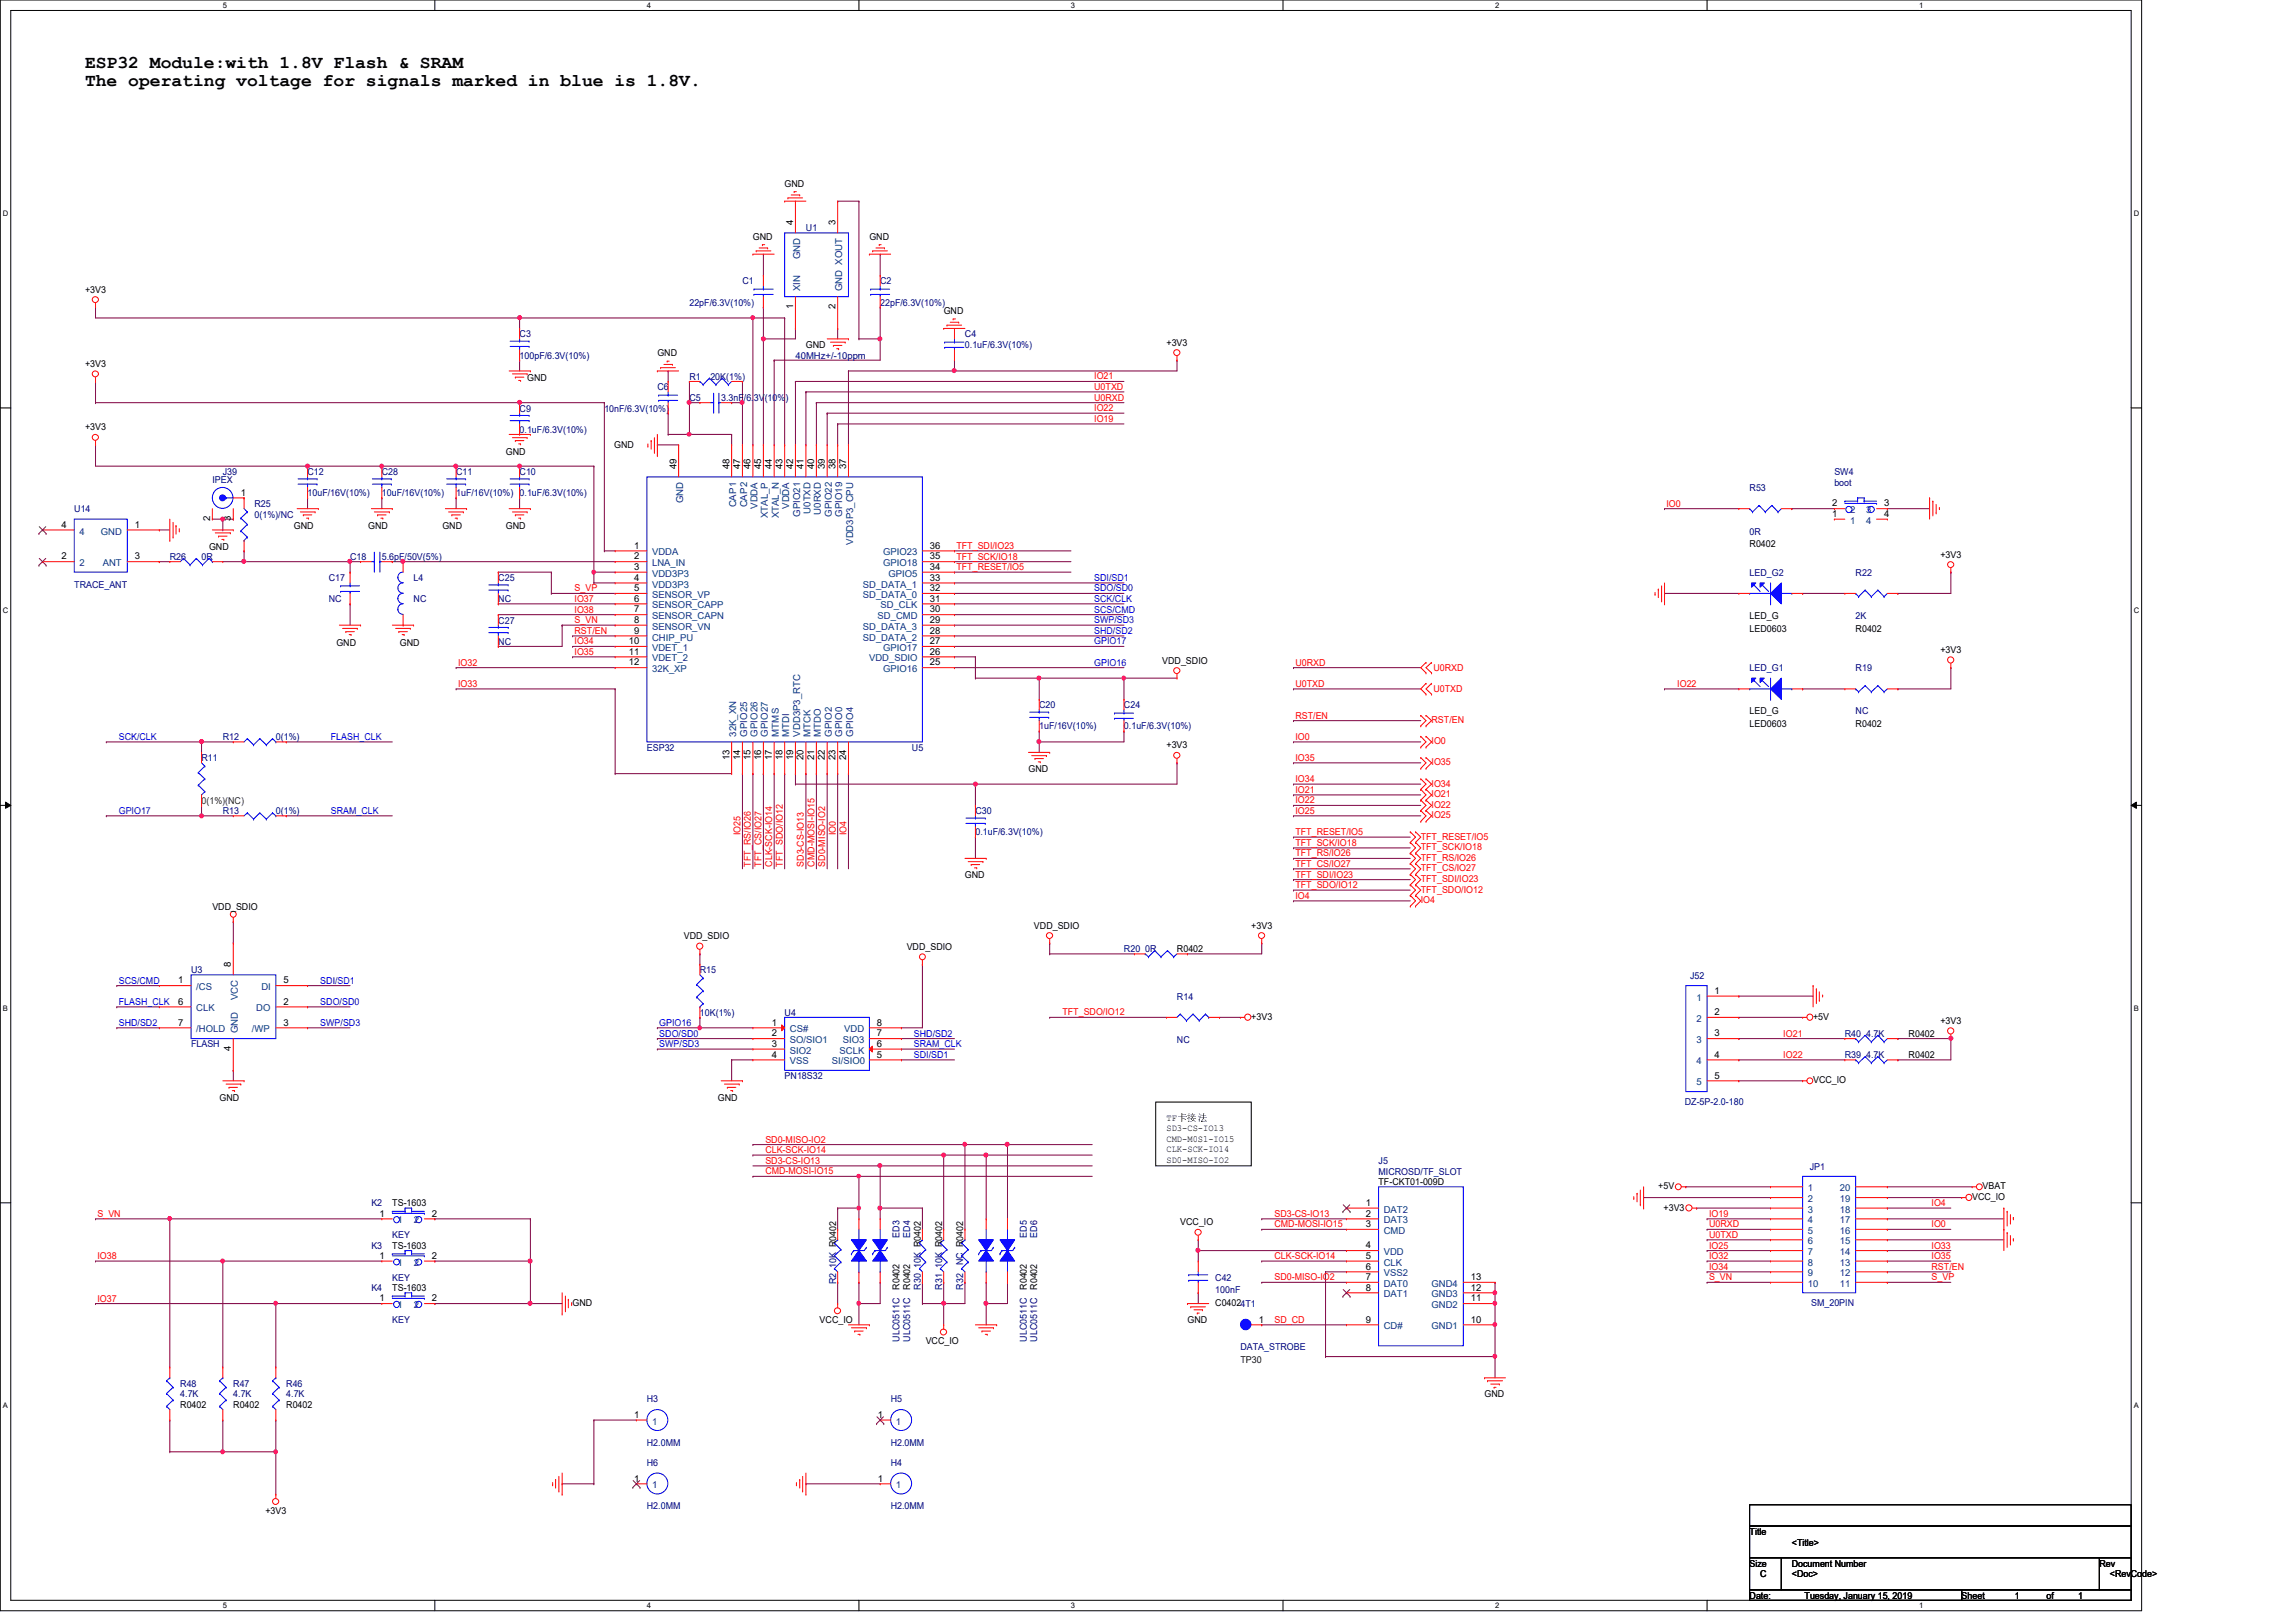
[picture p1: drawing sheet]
<svg xmlns="http://www.w3.org/2000/svg" width="297mm" height="210mm" viewBox="0 0 297 210" stroke-linecap="round" stroke-linejoin="round" font-family="sans-serif">
<defs><g id="words">
<g font-size="2.3">
<text x="11" y="8.8">ESP32 Module:with 1.8V Flash &amp; SRAM</text>
<text x="11" y="11.1">The operating voltage for signals marked in blue is 1.8V.</text>
</g>
<g font-size="1.2">
<text x="101.5" y="24.2">GND</text>
<text x="102.6" y="29.2" transform="rotate(-90 102.6 29.2)">4</text>
<text x="108.1" y="29.2" transform="rotate(-90 108.1 29.2)">3</text>
<text x="97.4" y="31">GND</text>
<text x="112.5" y="31">GND</text>
<text x="11" y="37.9">+3V3</text>
<text x="102.6" y="40" transform="rotate(-90 102.6 40)">1</text>
<text x="108.1" y="40" transform="rotate(-90 108.1 40)">2</text>
<text x="122.1" y="40.6">GND</text>
<text x="11" y="47.5">+3V3</text>
<text x="85" y="46.1">GND</text>
<text x="104.3" y="45">GND</text>
<text x="150.9" y="44.7">+3V3</text>
<text x="68.2" y="49.3">GND</text>
<text x="11" y="55.7">+3V3</text>
<text x="65.4" y="58.9">GND</text>
<text x="79.5" y="57.9">GND</text>
<text x="31.2" y="64.1">1</text>
<text x="87.5" y="60.7" transform="rotate(-90 87.5 60.7)">49</text>
<text x="94.4" y="60.7" transform="rotate(-90 94.4 60.7)">48</text>
<text x="95.8" y="60.7" transform="rotate(-90 95.8 60.7)">47</text>
<text x="97.1" y="60.7" transform="rotate(-90 97.1 60.7)">46</text>
<text x="98.5" y="60.7" transform="rotate(-90 98.5 60.7)">45</text>
<text x="99.9" y="60.7" transform="rotate(-90 99.9 60.7)">44</text>
<text x="101.2" y="60.7" transform="rotate(-90 101.2 60.7)">43</text>
<text x="102.6" y="60.7" transform="rotate(-90 102.6 60.7)">42</text>
<text x="104" y="60.7" transform="rotate(-90 104 60.7)">41</text>
<text x="105.3" y="60.7" transform="rotate(-90 105.3 60.7)">40</text>
<text x="106.7" y="60.7" transform="rotate(-90 106.7 60.7)">39</text>
<text x="108.1" y="60.7" transform="rotate(-90 108.1 60.7)">38</text>
<text x="109.5" y="60.7" transform="rotate(-90 109.5 60.7)">37</text>
<text x="237" y="65.5">2</text>
<text x="243.8" y="65.5">3</text>
<text x="8" y="68.3">4</text>
<text x="17.4" y="68.3">1</text>
<text x="27" y="71.2">GND</text>
<text x="27.2" y="67.5" transform="rotate(-90 27.2 67.5)">2</text>
<text x="29.9" y="67.5" transform="rotate(-90 29.9 67.5)">3</text>
<text x="38" y="68.5">GND</text>
<text x="47.6" y="68.5">GND</text>
<text x="57.2" y="68.5">GND</text>
<text x="65.4" y="68.5">GND</text>
<text x="82" y="71">1</text>
<text x="120.3" y="71">36</text>
<text x="226.4" y="70.8">R0402</text>
<text x="237" y="66.9">1</text>
<text x="243.8" y="66.9">4</text>
<text x="8" y="72.4">2</text>
<text x="17.4" y="72.4">3</text>
<text x="82" y="72.4">2</text>
<text x="82" y="73.7">3</text>
<text x="82" y="75.1">4</text>
<text x="82" y="76.5">5</text>
<text x="82" y="77.9">6</text>
<text x="120.3" y="77.9">31</text>
<text x="120.3" y="76.5">32</text>
<text x="120.3" y="75.1">33</text>
<text x="120.3" y="73.7">34</text>
<text x="120.3" y="72.4">35</text>
<text x="251" y="72.2">+3V3</text>
<text x="43.5" y="83.6">GND</text>
<text x="51.7" y="83.6">GND</text>
<text x="81.4" y="83.4">10</text>
<text x="82" y="79.2">7</text>
<text x="82" y="80.6">8</text>
<text x="82" y="82">9</text>
<text x="120.3" y="83.4">27</text>
<text x="120.3" y="82">28</text>
<text x="120.3" y="80.6">29</text>
<text x="120.3" y="79.2">30</text>
<text x="226.4" y="80.1">LED_G</text>
<text x="226.4" y="81.8">LED0603</text>
<text x="240.1" y="81.8">R0402</text>
<text x="81.4" y="84.7">11</text>
<text x="81.4" y="86.1">12</text>
<text x="120.3" y="84.7">26</text>
<text x="120.3" y="86.1">25</text>
<text x="150.4" y="85.9">VDD_SDIO</text>
<text x="251" y="84.5">+3V3</text>
<text x="226.4" y="92.5">LED_G</text>
<text x="226.4" y="94.1">LED0603</text>
<text x="240.1" y="94.1">R0402</text>
<text x="94.4" y="98.3" transform="rotate(-90 94.4 98.3)">13</text>
<text x="95.8" y="98.3" transform="rotate(-90 95.8 98.3)">14</text>
<text x="97.1" y="98.3" transform="rotate(-90 97.1 98.3)">15</text>
<text x="98.5" y="98.3" transform="rotate(-90 98.5 98.3)">16</text>
<text x="99.9" y="98.3" transform="rotate(-90 99.9 98.3)">17</text>
<text x="101.2" y="98.3" transform="rotate(-90 101.2 98.3)">18</text>
<text x="102.6" y="98.3" transform="rotate(-90 102.6 98.3)">19</text>
<text x="104" y="98.3" transform="rotate(-90 104 98.3)">20</text>
<text x="105.3" y="98.3" transform="rotate(-90 105.3 98.3)">21</text>
<text x="106.7" y="98.3" transform="rotate(-90 106.7 98.3)">22</text>
<text x="108.1" y="98.3" transform="rotate(-90 108.1 98.3)">23</text>
<text x="109.5" y="98.3" transform="rotate(-90 109.5 98.3)">24</text>
<text x="133.1" y="99.9">GND</text>
<text x="150.9" y="96.9">+3V3</text>
<text x="124.8" y="113.6">GND</text>
<text x="27.5" y="117.7">VDD_SDIO</text>
<text x="29.9" y="125.2" transform="rotate(-90 29.9 125.2)">8</text>
<text x="88.5" y="121.5">VDD_SDIO</text>
<text x="117.3" y="122.9">VDD_SDIO</text>
<text x="133.8" y="120.2">VDD_SDIO</text>
<text x="152.3" y="123.2">R0402</text>
<text x="161.9" y="120.2">+3V3</text>
<text x="23.1" y="127.3">1</text>
<text x="23.1" y="130">6</text>
<text x="36.7" y="130">2</text>
<text x="36.7" y="127.3">5</text>
<text x="161.9" y="132">+3V3</text>
<text x="221.8" y="128.6">1</text>
<text x="221.8" y="131.4">2</text>
<text x="234.6" y="132">+5V</text>
<text x="23.1" y="132.7">7</text>
<text x="29.9" y="136.1" transform="rotate(-90 29.9 136.1)">4</text>
<text x="36.7" y="132.7">3</text>
<text x="99.9" y="132.7">1</text>
<text x="99.9" y="134.1">2</text>
<text x="99.9" y="135.5">3</text>
<text x="99.9" y="136.9">4</text>
<text x="113.5" y="136.9">5</text>
<text x="113.5" y="135.5">6</text>
<text x="113.5" y="134.1">7</text>
<text x="113.5" y="132.7">8</text>
<text x="221.8" y="134.1">3</text>
<text x="221.8" y="136.9">4</text>
<text x="246.9" y="136.9">R0402</text>
<text x="246.9" y="134.2">R0402</text>
<text x="251" y="132.5">+3V3</text>
<text x="28.4" y="142.5">GND</text>
<text x="92.9" y="142.5">GND</text>
<text x="221.8" y="139.6">5</text>
<text x="234.6" y="140.2">VCC_IO</text>
<text x="150.9" y="145">TF卡卡卡</text>
<text x="150.9" y="146.4">SD3-CS-IO13</text>
<text x="150.9" y="147.7">CMD-M0S1-IO15</text>
<text x="150.9" y="149.1">CLK-SCK-IO14</text>
<text x="150.9" y="150.5">SD0-MISO-IO2</text>
<text x="178.3" y="153.4">TF-CKT01-009D</text>
<text x="214.5" y="153.9">+5V</text>
<text x="255.1" y="155.3">VCC_IO</text>
<text x="256.5" y="153.9">VBAT</text>
<text x="49.1" y="157.4">1</text>
<text x="50.8" y="156.1">TS-1603</text>
<text x="50.8" y="161.6">TS-1603</text>
<text x="55.9" y="157.4">2</text>
<text x="152.7" y="158.6">VCC_IO</text>
<text x="176.7" y="157.4">2</text>
<text x="176.7" y="158.8">3</text>
<text x="176.7" y="161.5">4</text>
<text x="176.7" y="156">1</text>
<text x="215.2" y="156.7">+3V3</text>
<text x="49.1" y="162.9">1</text>
<text x="50.8" y="167.1">TS-1603</text>
<text x="55.9" y="162.9">2</text>
<text x="116.4" y="166.9" transform="rotate(-90 116.4 166.9)">R0402</text>
<text x="117.8" y="166.9" transform="rotate(-90 117.8 166.9)">R0402</text>
<text x="132.8" y="166.9" transform="rotate(-90 132.8 166.9)">R0402</text>
<text x="134.2" y="166.9" transform="rotate(-90 134.2 166.9)">R0402</text>
<text x="176.7" y="162.9">5</text>
<text x="176.7" y="164.3">6</text>
<text x="176.7" y="165.7">7</text>
<text x="176.7" y="167">8</text>
<text x="190.3" y="167">12</text>
<text x="190.3" y="165.7">13</text>
<text x="49.1" y="168.4">1</text>
<text x="55.9" y="168.4">2</text>
<text x="74.1" y="169">GND</text>
<text x="106" y="171.2">VCC_IO</text>
<text x="119.8" y="173.9">VCC_IO</text>
<text x="153.6" y="171.2">GND</text>
<text x="157.2" y="169">C04024T1</text>
<text x="162.9" y="171.2">1</text>
<text x="176.7" y="171.2">9</text>
<text x="190.3" y="171.2">10</text>
<text x="190.3" y="168.4">11</text>
<text x="23.3" y="182.2">R0402</text>
<text x="30.2" y="182.2">R0402</text>
<text x="37" y="182.2">R0402</text>
<text x="82" y="183.5">1</text>
<text x="113.6" y="183.5">1</text>
<text x="192.1" y="180.8">GND</text>
<text x="82" y="191.7">1</text>
<text x="113.6" y="191.7">1</text>
<text x="34.3" y="195.9">+3V3</text>
<text x="226.4" y="198.6">Title</text>
<text x="226.4" y="202.7">Size</text>
<text x="231.8" y="202.7">Document Number</text>
<text x="231.8" y="200">&lt;Title&gt;</text>
<text x="271.6" y="202.7">Rev</text>
<text x="226.4" y="206.9">Date:</text>
<text x="227.7" y="204.1">C</text>
<text x="231.8" y="204.1">&lt;Doc&gt;</text>
<text x="233.5" y="206.9">Tuesday, January 15, 2019</text>
<text x="253.8" y="206.9">Sheet</text>
<text x="260.6" y="206.9">1</text>
<text x="264.7" y="206.9">of</text>
<text x="268.9" y="206.9">1</text>
<text x="273" y="204.1">&lt;RevCode&gt;</text>
</g>
<g font-size="1.2" fill="#00007f">
<text x="104.3" y="29.9">U1</text>
<text x="89.2" y="39.5">22pF/6.3V(10%)</text>
<text x="96.1" y="36.8">C1</text>
<text x="113.9" y="36.8">C2</text>
<text x="113.9" y="39.5">22pF/6.3V(10%)</text>
<text x="67.2" y="43.6">C3</text>
<text x="67.2" y="46.4">100pF/6.3V(10%)</text>
<text x="102.9" y="46.4">40MHz+/-10ppm</text>
<text x="124.8" y="43.6">C4</text>
<text x="124.8" y="45">0.1uF/6.3V(10%)</text>
<text x="67.2" y="53.3">C9</text>
<text x="78.2" y="53.3">10nF/6.3V(10%)</text>
<text x="85" y="50.5">C6</text>
<text x="89.2" y="51.9">C5</text>
<text x="89.2" y="49.1">R1</text>
<text x="91.9" y="49.1">20K(1%)</text>
<text x="93.3" y="51.9">3.3nF/6.3V(10%)</text>
<text x="67.2" y="56">0.1uF/6.3V(10%)</text>
<text x="27.5" y="62.6">IPEX</text>
<text x="28.8" y="61.5">J39</text>
<text x="32.9" y="65.6">R25</text>
<text x="39.8" y="61.5">C12</text>
<text x="39.8" y="64.2">10uF/16V(10%)</text>
<text x="49.4" y="61.5">C28</text>
<text x="49.4" y="64.2">10uF/16V(10%)</text>
<text x="59" y="61.5">C11</text>
<text x="59" y="64.2">1uF/16V(10%) 0.1uF/6.3V(10%)</text>
<text x="67.2" y="61.5">C10</text>
<text x="226.4" y="63.5">R53</text>
<text x="237.3" y="62.9">boot</text>
<text x="237.3" y="61.5">SW4</text>
<text x="9.6" y="66.3">U14</text>
<text x="32.9" y="67">0(1%)/NC</text>
<text x="226.4" y="69.2">0R</text>
<text x="9.6" y="76">TRACE_ANT</text>
<text x="22" y="72.4">R26</text>
<text x="26.1" y="72.4">0R</text>
<text x="42.5" y="75.2">C17</text>
<text x="42.5" y="77.9">NC</text>
<text x="45.3" y="72.4">C18</text>
<text x="49.4" y="72.4">5.6pF/50V(5%)</text>
<text x="53.5" y="75.2">L4</text>
<text x="53.5" y="77.9">NC</text>
<text x="64.5" y="75.2">C25</text>
<text x="64.5" y="77.9">NC</text>
<text x="226.4" y="74.5">LED_G2</text>
<text x="240.1" y="74.5">R22</text>
<text x="64.5" y="80.7">C27</text>
<text x="64.5" y="83.4">NC</text>
<text x="240.1" y="80.1">2K</text>
<text x="226.4" y="86.9">LED_G1</text>
<text x="240.1" y="86.9">R19</text>
<text x="28.8" y="95.8">R12</text>
<text x="35.7" y="95.8">0(1%)</text>
<text x="134.4" y="91.7">C20</text>
<text x="134.4" y="94.4">1uF/16V(10%)</text>
<text x="145.4" y="91.7">C24</text>
<text x="145.4" y="94.4">0.1uF/6.3V(10%)</text>
<text x="240.1" y="92.5">NC</text>
<text x="26.1" y="98.5">R11</text>
<text x="83.7" y="97.2">ESP32</text>
<text x="118" y="97.2">U5</text>
<text x="28.8" y="105.4">R13</text>
<text x="35.7" y="105.4">0(1%)</text>
<text x="126.2" y="105.4">C30</text>
<text x="126.2" y="108.1">0.1uF/6.3V(10%)</text>
<text x="24.7" y="125.9">U3</text>
<text x="90.5" y="125.9">R15</text>
<text x="145.4" y="123.2">R20 0R</text>
<text x="90.5" y="131.4">10K(1%)</text>
<text x="101.5" y="131.4">U4</text>
<text x="152.3" y="129.4">R14</text>
<text x="218.6" y="126.7">J52</text>
<text x="24.7" y="135.6">FLASH</text>
<text x="152.3" y="135">NC</text>
<text x="238.7" y="136.9">R39 4.7K</text>
<text x="238.7" y="134.2">R40 4.7K</text>
<text x="101.5" y="139.7">PN18S32</text>
<text x="218" y="143">DZ-5P-2.0-180</text>
<text x="178.3" y="150.6">J5</text>
<text x="178.3" y="152">MICROSD/TF_SLOT</text>
<text x="234.1" y="151.5">JP1</text>
<text x="48" y="156.1">K2</text>
<text x="48" y="161.6">K3</text>
<text x="50.8" y="160.2">KEY</text>
<text x="116.4" y="160.2" transform="rotate(-90 116.4 160.2)">ED3</text>
<text x="117.8" y="160.2" transform="rotate(-90 117.8 160.2)">ED4</text>
<text x="132.8" y="160.2" transform="rotate(-90 132.8 160.2)">ED5</text>
<text x="134.2" y="160.2" transform="rotate(-90 134.2 160.2)">ED6</text>
<text x="48" y="167.1">K4</text>
<text x="50.8" y="165.7">KEY</text>
<text x="108.2" y="166.2" transform="rotate(-90 108.2 166.2)">R2 10K R0402</text>
<text x="119.1" y="166.9" transform="rotate(-90 119.1 166.9)">R30 10K R0402</text>
<text x="121.9" y="166.9" transform="rotate(-90 121.9 166.9)">R31 10K R0402</text>
<text x="124.6" y="166.9" transform="rotate(-90 124.6 166.9)">R32</text>
<text x="124.6" y="163.7" transform="rotate(-90 124.6 163.7)">NC R0402</text>
<text x="157.2" y="165.7">C42</text>
<text x="157.2" y="167.3">100nF</text>
<text x="50.8" y="171.2">KEY</text>
<text x="116.4" y="173.6" transform="rotate(-90 116.4 173.6)">ULC0511C</text>
<text x="117.8" y="173.6" transform="rotate(-90 117.8 173.6)">ULC0511C</text>
<text x="132.8" y="173.6" transform="rotate(-90 132.8 173.6)">ULC0511C</text>
<text x="134.2" y="173.6" transform="rotate(-90 134.2 173.6)">ULC0511C</text>
<text x="234.3" y="169">SM_20PIN</text>
<text x="23.3" y="179.5">R48</text>
<text x="30.2" y="179.5">R47</text>
<text x="37" y="179.5">R46</text>
<text x="160.5" y="174.8">DATA_STROBE</text>
<text x="23.3" y="180.8">4.7K</text>
<text x="30.2" y="180.8">4.7K</text>
<text x="37" y="180.8">4.7K</text>
<text x="83.7" y="181.5">H3</text>
<text x="115.2" y="181.5">H5</text>
<text x="83.7" y="189.7">H6</text>
<text x="83.7" y="187.1">H2.0MM</text>
<text x="115.2" y="189.7">H4</text>
<text x="115.2" y="187.1">H2.0MM</text>
<text x="83.7" y="195.3">H2.0MM</text>
<text x="115.2" y="195.3">H2.0MM</text>
</g>
<g font-size="1.2" fill="#003f7f">
<text x="103.5" y="33.6" transform="rotate(-90 103.5 33.6)">GND</text>
<text x="103.5" y="37.7" transform="rotate(-90 103.5 37.7)">XIN</text>
<text x="109" y="37.7" transform="rotate(-90 109 37.7)">GND XOUT</text>
<text x="88.4" y="65.2" transform="rotate(-90 88.4 65.2)">GND</text>
<text x="95.2" y="65.7" transform="rotate(-90 95.2 65.7)">CAP1</text>
<text x="96.6" y="65.7" transform="rotate(-90 96.6 65.7)">CAP2</text>
<text x="98" y="65.9" transform="rotate(-90 98 65.9)">VDDA</text>
<text x="102.1" y="65.9" transform="rotate(-90 102.1 65.9)">VDDA</text>
<text x="10.3" y="69.2">4</text>
<text x="13" y="69.2">GND</text>
<text x="84.4" y="71.9">VDDA</text>
<text x="99.4" y="67.1" transform="rotate(-90 99.4 67.1)">XTAL_P</text>
<text x="100.8" y="67.1" transform="rotate(-90 100.8 67.1)">XTAL_N</text>
<text x="103.5" y="66.9" transform="rotate(-90 103.5 66.9)">GPIO21</text>
<text x="104.9" y="66.5" transform="rotate(-90 104.9 66.5)">U0TXD</text>
<text x="106.2" y="66.6" transform="rotate(-90 106.2 66.6)">U0RXD</text>
<text x="107.6" y="66.9" transform="rotate(-90 107.6 66.9)">GPIO22</text>
<text x="109" y="66.9" transform="rotate(-90 109 66.9)">GPIO19</text>
<text x="110.4" y="70.5" transform="rotate(-90 110.4 70.5)">VDD3P3_CPU</text>
<text x="114.3" y="71.9">GPIO23</text>
<text x="239.3" y="67.8">1</text>
<text x="239.3" y="66.4">2</text>
<text x="241.4" y="66.4">3</text>
<text x="241.4" y="67.8">4</text>
<text x="10.3" y="73.3">2</text>
<text x="13.3" y="73.3">ANT</text>
<text x="84.4" y="73.3">LNA_IN</text>
<text x="84.4" y="74.6">VDD3P3</text>
<text x="84.4" y="76">VDD3P3</text>
<text x="84.4" y="77.4">SENSOR_VP</text>
<text x="111.6" y="77.4">SD_DATA_0</text>
<text x="111.6" y="76">SD_DATA_1</text>
<text x="114.3" y="73.3">GPIO18</text>
<text x="114.9" y="74.6">GPIO5</text>
<text x="84.4" y="78.7">SENSOR_CAPP</text>
<text x="84.4" y="80.1">SENSOR_CAPN</text>
<text x="84.4" y="81.5">SENSOR_VN</text>
<text x="84.4" y="82.9">CHIP_PU</text>
<text x="111.6" y="82.9">SD_DATA_2</text>
<text x="111.6" y="81.5">SD_DATA_3</text>
<text x="113.5" y="80.1">SD_CMD</text>
<text x="113.9" y="78.7">SD_CLK</text>
<text x="84.4" y="84.2">VDET_1</text>
<text x="84.4" y="85.6">VDET_2</text>
<text x="84.4" y="87">32K_XP</text>
<text x="112.4" y="85.6">VDD_SDIO</text>
<text x="114.3" y="87">GPIO16</text>
<text x="114.3" y="84.2">GPIO17</text>
<text x="95.2" y="95.3" transform="rotate(-90 95.2 95.3)">32K_XN</text>
<text x="96.6" y="95.3" transform="rotate(-90 96.6 95.3)">GPIO25</text>
<text x="98" y="95.3" transform="rotate(-90 98 95.3)">GPIO26</text>
<text x="99.4" y="95.3" transform="rotate(-90 99.4 95.3)">GPIO27</text>
<text x="100.8" y="95.3" transform="rotate(-90 100.8 95.3)">MTMS</text>
<text x="102.1" y="95.3" transform="rotate(-90 102.1 95.3)">MTDI</text>
<text x="103.5" y="95.3" transform="rotate(-90 103.5 95.3)">VDD3P3_RTC</text>
<text x="104.9" y="95.3" transform="rotate(-90 104.9 95.3)">MTCK</text>
<text x="106.2" y="95.3" transform="rotate(-90 106.2 95.3)">MTDO</text>
<text x="107.6" y="95.3" transform="rotate(-90 107.6 95.3)">GPIO2</text>
<text x="109" y="95.3" transform="rotate(-90 109 95.3)">GPIO0</text>
<text x="110.4" y="95.3" transform="rotate(-90 110.4 95.3)">GPIO4</text>
<text x="25.4" y="128.1">/CS</text>
<text x="25.4" y="130.9">CLK</text>
<text x="30.8" y="129.5" transform="rotate(-90 30.8 129.5)">VCC</text>
<text x="33.1" y="130.9">DO</text>
<text x="33.8" y="128.1">DI</text>
<text x="219.5" y="129.5">1</text>
<text x="25.4" y="133.6">/HOLD</text>
<text x="30.8" y="133.7" transform="rotate(-90 30.8 133.7)">GND</text>
<text x="32.6" y="133.6">/WP</text>
<text x="102.2" y="133.6">CS#</text>
<text x="102.2" y="135">SO/SIO1</text>
<text x="102.2" y="136.4">SIO2</text>
<text x="102.2" y="137.8">VSS</text>
<text x="107.6" y="137.8">SI/SIO0</text>
<text x="108.6" y="136.4">SCLK</text>
<text x="109" y="135">SIO3</text>
<text x="109.2" y="133.6">VDD</text>
<text x="219.5" y="132.2">2</text>
<text x="219.5" y="135">3</text>
<text x="219.5" y="137.8">4</text>
<text x="219.5" y="140.5">5</text>
<text x="233.9" y="154.2">1</text>
<text x="233.9" y="155.6">2</text>
<text x="238" y="155.6">19</text>
<text x="238" y="154.2">20</text>
<text x="51.4" y="158.3">1</text>
<text x="53.5" y="158.3">2</text>
<text x="179" y="158.3">DAT3</text>
<text x="179" y="159.7">CMD</text>
<text x="179" y="156.9">DAT2</text>
<text x="233.9" y="156.9">3</text>
<text x="233.9" y="158.3">4</text>
<text x="233.9" y="159.7">5</text>
<text x="233.9" y="161">6</text>
<text x="238" y="161">15</text>
<text x="238" y="159.7">16</text>
<text x="238" y="158.3">17</text>
<text x="238" y="156.9">18</text>
<text x="51.4" y="163.8">1</text>
<text x="53.5" y="163.8">2</text>
<text x="179" y="162.4">VDD</text>
<text x="179" y="163.8">CLK</text>
<text x="179" y="165.2">VSS2</text>
<text x="179" y="166.5">DAT0</text>
<text x="179" y="167.9">DAT1</text>
<text x="185.2" y="167.9">GND3</text>
<text x="185.2" y="166.5">GND4</text>
<text x="233.9" y="162.4">7</text>
<text x="233.9" y="163.8">8</text>
<text x="233.9" y="165.2">9</text>
<text x="233.9" y="166.5">10</text>
<text x="238" y="166.5">11</text>
<text x="238" y="165.2">12</text>
<text x="238" y="163.8">13</text>
<text x="238" y="162.4">14</text>
<text x="51.4" y="169.3">1</text>
<text x="53.5" y="169.3">2</text>
<text x="179" y="172">CD#</text>
<text x="185.2" y="172">GND1</text>
<text x="185.2" y="169.3">GND2</text>
<text x="84.4" y="184.4">1</text>
<text x="115.9" y="184.4">1</text>
<text x="84.4" y="192.6">1</text>
<text x="115.9" y="192.6">1</text>
</g>
<g font-size="1.2" fill="#f00">
<text x="141.6" y="51.9">U0RXD</text>
<text x="141.6" y="53.2">IO22</text>
<text x="141.6" y="49.1">IO21</text>
<text x="141.6" y="50.5">U0TXD</text>
<text x="141.6" y="54.6">IO19</text>
<text x="215.6" y="65.6">IO0</text>
<text x="123.7" y="71">TFT_SDI/IO23</text>
<text x="74.3" y="76.5">S_VP</text>
<text x="74.3" y="77.9">IO37</text>
<text x="123.7" y="72.4">TFT_SCK/IO18</text>
<text x="123.7" y="73.8">TFT_RESET/IO5</text>
<text x="74.3" y="82">RST/EN</text>
<text x="74.3" y="80.6">S_VN</text>
<text x="74.3" y="83.4">IO34</text>
<text x="74.3" y="79.3">IO38</text>
<text x="59.3" y="86.1">IO32</text>
<text x="59.3" y="88.9">IO33</text>
<text x="74.3" y="84.8">IO35</text>
<text x="167.6" y="88.9">U0TXD</text>
<text x="167.6" y="86.1">U0RXD</text>
<text x="185.5" y="86.9">U0RXD</text>
<text x="185.5" y="89.6">U0TXD</text>
<text x="217" y="88.9">IO22</text>
<text x="167.6" y="95.8">IO0</text>
<text x="167.6" y="93">RST/EN</text>
<text x="185.2" y="93.6">RST/EN</text>
<text x="167.6" y="98.5">IO35</text>
<text x="167.6" y="101.2">IO34</text>
<text x="185.2" y="96.3">IO0</text>
<text x="185.2" y="99.1">IO35</text>
<text x="185.2" y="101.8">IO34</text>
<text x="167.6" y="102.6">IO21</text>
<text x="167.6" y="104">IO22</text>
<text x="167.6" y="105.3">IO25</text>
<text x="185.2" y="103.2">IO21</text>
<text x="185.2" y="104.6">IO22</text>
<text x="185.2" y="105.9">IO25</text>
<text x="95.8" y="108.1" transform="rotate(-90 95.8 108.1)">IO25</text>
<text x="97.2" y="112.2" transform="rotate(-90 97.2 112.2)">TFT_RS/IO26</text>
<text x="98.5" y="112.2" transform="rotate(-90 98.5 112.2)">TFT_CS/IO27</text>
<text x="99.9" y="112.2" transform="rotate(-90 99.9 112.2)">CLK-SCK-IO14</text>
<text x="101.3" y="112.2" transform="rotate(-90 101.3 112.2)">TFT_SDO/IO12</text>
<text x="104" y="112.2" transform="rotate(-90 104 112.2)">SD3-CS-IO13</text>
<text x="105.4" y="112.2" transform="rotate(-90 105.4 112.2)">CMD-MOSI-IO15</text>
<text x="106.8" y="112.2" transform="rotate(-90 106.8 112.2)">SD0-MISO-IO2</text>
<text x="108.1" y="108.1" transform="rotate(-90 108.1 108.1)">IO0</text>
<text x="109.5" y="108.1" transform="rotate(-90 109.5 108.1)">IO4</text>
<text x="167.6" y="113.6">TFT_SDI/IO23</text>
<text x="167.6" y="112.2">TFT_CS/IO27</text>
<text x="167.6" y="110.8">TFT_RS/IO26</text>
<text x="167.6" y="109.5">TFT_SCK/IO18</text>
<text x="167.6" y="108.1">TFT_RESET/IO5</text>
<text x="183.8" y="108.7">TFT_RESET/IO5</text>
<text x="183.8" y="110">TFT_SCK/IO18</text>
<text x="183.8" y="111.4">TFT_RS/IO26</text>
<text x="183.8" y="112.8">TFT_CS/IO27</text>
<text x="167.6" y="114.9">TFT_SDO/IO12</text>
<text x="167.6" y="116.3">IO4</text>
<text x="183.8" y="114.1">TFT_SDI/IO23</text>
<text x="183.8" y="115.5">TFT_SDO/IO12</text>
<text x="183.8" y="116.9">IO4</text>
<text x="137.5" y="131.4">TFT_SDO/IO12</text>
<text x="230.7" y="136.9">IO22</text>
<text x="230.7" y="134.2">IO21</text>
<text x="99" y="149.2">CLK-SCK-IO14</text>
<text x="99" y="147.9">SD0-MISO-IO2</text>
<text x="99" y="150.6">SD3-CS-IO13</text>
<text x="99" y="152">CMD-MOSI-IO15</text>
<text x="12.6" y="157.5">S_VN</text>
<text x="164.9" y="157.5">SD3-CS-IO13</text>
<text x="164.9" y="158.8">CMD-MOSI-IO15</text>
<text x="221.1" y="161.6">IO25</text>
<text x="221.1" y="160.2">U0TXD</text>
<text x="221.1" y="158.8">U0RXD</text>
<text x="221.1" y="157.5">IO19</text>
<text x="249.9" y="161.6">IO33</text>
<text x="249.9" y="156.1">IO4</text>
<text x="249.9" y="158.8">IO0</text>
<text x="12.6" y="162.9">IO38</text>
<text x="164.9" y="162.9">CLK-SCK-IO14</text>
<text x="164.9" y="165.7">SD0-MISO-IO2</text>
<text x="221.1" y="164.3">IO34</text>
<text x="221.1" y="162.9">IO32</text>
<text x="221.1" y="165.7">S_VN</text>
<text x="249.9" y="164.3">RST/EN</text>
<text x="249.9" y="165.7">S_VP</text>
<text x="249.9" y="162.9">IO35</text>
<text x="12.6" y="168.4">IO37</text>
<text x="164.9" y="171.2">SD_CD</text>
</g>
<g font-size="1.2" fill="#00f">
<text x="141.6" y="75.2">SDI/SD1</text>
<text x="141.6" y="76.5">SDO/SD0</text>
<text x="141.6" y="77.9">SCK/CLK</text>
<text x="141.6" y="79.3">SCS/CMD</text>
<text x="141.6" y="80.6">SWP/SD3</text>
<text x="141.6" y="82">SHD/SD2</text>
<text x="141.6" y="83.4">GPIO17</text>
<text x="141.6" y="86.1">GPIO16</text>
<text x="15.4" y="95.8">SCK/CLK</text>
<text x="42.8" y="95.8">FLASH_CLK</text>
<text x="15.4" y="105.3">GPIO17</text>
<text x="42.8" y="105.3">SRAM_CLK</text>
<text x="15.4" y="130">FLASH_CLK</text>
<text x="15.4" y="127.3">SCS/CMD</text>
<text x="41.4" y="127.3">SDI/SD1</text>
<text x="41.4" y="130">SDO/SD0</text>
<text x="15.4" y="132.8">SHD/SD2</text>
<text x="41.4" y="132.8">SWP/SD3</text>
<text x="85.3" y="132.8">GPIO16</text>
<text x="85.3" y="134.2">SDO/SD0</text>
<text x="85.3" y="135.5">SWP/SD3</text>
<text x="118.2" y="135.5">SRAM_CLK</text>
<text x="118.2" y="134.2">SHD/SD2</text>
<text x="118.2" y="136.9">SDI/SD1</text>
</g>
<text font-size="1.2" fill="#007f00" x="26.1" y="104">0(1%)(NC)</text>
<text font-size="1.2" fill="#003f00" x="160.5" y="176.4">TP30</text>
<g font-size="1">
<text x="28.8" y="1">5</text>
<text x="83.7" y="1">4</text>
<text x="138.6" y="1">3</text>
<text x="193.4" y="1">2</text>
<text x="248.3" y="1">1</text>
<text x=".4" y="27.9">D</text>
<text x="276.1" y="27.9">D</text>
<text x=".4" y="79.4">C</text>
<text x="276.1" y="79.4">C</text>
<text x=".4" y="130.8">B</text>
<text x="276.1" y="130.8">B</text>
<text x=".4" y="182.2">A</text>
<text x="276.1" y="182.2">A</text>
<text x="28.8" y="208.1">5</text>
<text x="83.7" y="208.1">4</text>
<text x="138.6" y="208.1">3</text>
<text x="193.4" y="208.1">2</text>
<text x="248.3" y="208.1">1</text>
</g>
</g></defs>
<path d="M0 0h277.1v208.4h-277.1zM1.4 1.4h274.3v205.7h-274.3z" fill="none" stroke="#000" stroke-width=".13"/>
<g fill="#fff">
<path d="M28.8 .1h.6v1.1h-.6z"/>
<path d="M28.8 207.2h.6v1.1h-.6z"/>
</g>
<path d="M56.3 0v1.4M56.3 207.1v1.3" fill="none" stroke="#000" stroke-width=".13"/>
<g fill="#fff">
<path d="M83.7 .1h.5v1.1h-.5z"/>
<path d="M83.7 207.2h.5v1.1h-.5z"/>
</g>
<path d="M111.1 0v1.4M111.1 207.1v1.3" fill="none" stroke="#000" stroke-width=".13"/>
<g fill="#fff">
<path d="M138.6 .1h.5v1.1h-.5z"/>
<path d="M138.6 207.2h.5v1.1h-.5z"/>
</g>
<path d="M166 0v1.4M166 207.1v1.3" fill="none" stroke="#000" stroke-width=".13"/>
<g fill="#fff">
<path d="M193.4 .1h.6v1.1h-.6z"/>
<path d="M193.4 207.2h.6v1.1h-.6z"/>
</g>
<path d="M220.8 0v1.4M220.8 207.1v1.3" fill="none" stroke="#000" stroke-width=".13"/>
<g fill="#fff">
<path d="M248.3 .1h.5v1.1h-.5z"/>
<path d="M248.3 207.2h.5v1.1h-.5z"/>
<path d="M.4 27.1h.7v1.1h-.7z"/>
<path d="M276.1 27.1h.7v1.1h-.7z"/>
<path d="M.4 78.5h.7v1.1h-.7z"/>
<path d="M276.1 78.5h.7v1.1h-.7z"/>
</g>
<path d="M0 52.8h1.4M275.7 52.8h1.4" fill="none" stroke="#000" stroke-width=".13"/>
<g fill="#fff">
<path d="M.4 129.9h.6v1.1h-.6z"/>
<path d="M276.1 129.9h.6v1.1h-.6z"/>
</g>
<path d="M0 104.2h1.4M.7 103.8l.7 .4-.7 .4zM275.7 104.2l.7-.4v.8zM275.7 104.2h1.4" fill="none" stroke="#000" stroke-width=".13"/>
<path d="M.7 103.8l.7 .4-.7 .4zM275.7 104.2l.7-.4v.8z" fill="#000"/>
<g fill="#fff">
<path d="M.4 181.4h.6v1.1h-.6z"/>
<path d="M276.1 181.4h.6v1.1h-.6z"/>
</g>
<path d="M0 155.7h1.4M149.5 142.6h12.4v8.3h-12.4zM275.7 155.7h1.4" fill="none" stroke="#000" stroke-width=".13"/>
<g fill="none" stroke="#7f003f" stroke-width=".13">
<path d="M215.3 89.2h.1M215.3 89.2h9.7M233.2 89.2h.1M233.2 89.2h5.5M245.5 89.2h.1M252.4 86.4h.1M252.4 86.4v2.8h-6.9M22 157.7h.1M22 157.7h27.4M56.3 157.7h.1M56.3 157.7h12.3M28.8 163.2h.1"/>
<path d="M28.8 163.2h20.6M56.3 163.2h.1M56.3 163.2h12.3M68.6 168.7h.1M68.6 168.7h4.1"/>
</g>
<circle cx="68.6" cy="168.7" r=".26" fill="#f0f"/>
<circle cx="68.6" cy="168.7" r=".26" fill="none" stroke="#f0f" stroke-width=".13"/>
<path d="M68.6 157.7h.1M68.6 157.7v11M35.7 168.7h.1M35.7 168.7h13.7M68.6 163.2h.1" fill="none" stroke="#7f003f" stroke-width=".13"/>
<circle cx="68.6" cy="163.2" r=".26" fill="#f0f"/>
<circle cx="68.6" cy="163.2" r=".26" fill="none" stroke="#f0f" stroke-width=".13"/>
<g fill="none" stroke="#7f003f" stroke-width=".13">
<path d="M215.3 76.8h.1M215.3 76.8h9.7M233.2 76.8h.1M233.2 76.8h5.5M245.5 76.8h.1M252.4 74h.1M252.4 74v2.8h-6.9M225 128.9h.1M225 131.7h.1M225 139.9h.1M225 128.9h9.6M225 131.7h8.2"/>
<path d="M225 139.9h8.2M56.3 168.7h.1M56.3 168.7h12.3M35.7 187.9h.1M35.7 187.9v5.5"/>
</g>
<path d="M35.5 187.7l.1-.1 .3 .1-.1 .3-.2 .1-.1-.1z" fill-rule="evenodd" fill="#f0f"/>
<path d="M35.5 187.7l.1-.1 .3 .1-.1 .3-.2 .1-.1-.1z" fill="none" stroke="#f0f" stroke-width=".13"/>
<path d="M28.8 183.8h.1M28.8 183.8v4.1" fill="none" stroke="#7f003f" stroke-width=".13"/>
<path d="M28.6 187.7l.2-.1 .2 .1v.3l-.2 .1-.2-.1z" fill-rule="evenodd" fill="#f0f"/>
<path d="M28.6 187.7l.2-.1 .2 .1v.3l-.2 .1-.2-.1z" fill="none" stroke="#f0f" stroke-width=".13"/>
<path d="M35.7 168.7h.1M35.7 168.7v8.2M22 183.8h.1M22 187.9h.1M22 183.8v4.1M28.8 187.9h.1M35.7 183.8h.1M35.7 183.8v4.1h-13.7" fill="none" stroke="#7f003f" stroke-width=".13"/>
<path d="M35.5 168.5l.1-.1 .3 .1-.1 .3-.2 .1-.1-.1z" fill-rule="evenodd" fill="#f0f"/>
<path d="M35.5 168.5l.1-.1 .3 .1-.1 .3-.2 .1-.1-.1z" fill="none" stroke="#f0f" stroke-width=".13"/>
<path d="M28.8 163.2h.1M28.8 163.2v13.7" fill="none" stroke="#7f003f" stroke-width=".13"/>
<path d="M28.6 163l.2-.1 .2 .2v.3h-.2h-.2z" fill-rule="evenodd" fill="#f0f"/>
<path d="M28.6 163l.2-.1 .2 .2v.3h-.2h-.2z" fill="none" stroke="#f0f" stroke-width=".13"/>
<path d="M22 157.7h.1M22 157.7v19.2" fill="none" stroke="#7f003f" stroke-width=".13"/>
<path d="M21.8 157.5l.1-.1 .2 .2v.3h-.2h-.1z" fill-rule="evenodd" fill="#f0f"/>
<path d="M21.8 157.5l.1-.1 .2 .2v.3h-.2h-.1z" fill="none" stroke="#f0f" stroke-width=".13"/>
<g fill="none" stroke="#7f003f" stroke-width=".13">
<path d="M12.4 157.7h.1M12.4 157.7h9.6M108.4 156.3h.1M108.4 156.3v2.8M111.1 152.2h.1M111.1 152.2v4.1h-2.7M113.9 156.3h.1M113.9 150.9h.1M113.9 156.3h5.4M113.9 150.9v5.4M119.3 156.3h.1M119.3 156.3v2.8"/>
<path d="M122.1 149.5h.1M122.1 149.5v9.6M124.8 148.1h.1M124.8 148.1v11M12.4 168.7h.1M12.4 163.2h.1M12.4 168.7h23.3M12.4 163.2h16.4M108.4 165.9h.1M108.4 165.9v2.8M111.1 165.9h.1M111.1 165.9v2.8"/>
<path d="M119.3 165.9h.1M119.3 165.9v2.8M127.6 165.9h.1M127.6 165.9v2.8"/>
</g>
<path d="M124.6 147.9l.2-.1 .2 .1v.4h-.2h-.2z" fill-rule="evenodd" fill="#f0f"/>
<path d="M124.6 147.9l.2-.1 .2 .1v.4h-.2h-.2z" fill="none" stroke="#f0f" stroke-width=".13"/>
<path d="M122.1 168.7h.1M122.1 168.7v2.7M124.8 165.9h.1M124.8 165.9v2.8h-2.7" fill="none" stroke="#7f003f" stroke-width=".13"/>
<circle cx="122.1" cy="168.7" r=".26" fill="#f0f"/>
<circle cx="122.1" cy="168.7" r=".26" fill="none" stroke="#f0f" stroke-width=".13"/>
<path d="M122.1 149.5h.1M122.1 149.5h5.5M127.6 149.5h.1M127.6 149.5v8.2M130.3 148.1h.1M130.3 148.1v9.6" fill="none" stroke="#7f003f" stroke-width=".13"/>
<circle cx="130.3" cy="148.1" r=".26" fill="#f0f"/>
<circle cx="130.3" cy="148.1" r=".26" fill="none" stroke="#f0f" stroke-width=".13"/>
<path d="M124.8 148.1h.1M124.8 148.1h5.5M127.6 168.7h.1M127.6 168.7v2.7" fill="none" stroke="#7f003f" stroke-width=".13"/>
<circle cx="127.5" cy="168.7" r=".26" fill="#f0f"/>
<circle cx="127.5" cy="168.7" r=".26" fill="none" stroke="#f0f" stroke-width=".13"/>
<path d="M111.1 168.7h.1M111.1 168.7v2.7" fill="none" stroke="#7f003f" stroke-width=".13"/>
<path d="M110.9 168.5l.2-.1 .2 .1v.3l-.2 .1-.2-.1z" fill-rule="evenodd" fill="#f0f"/>
<path d="M110.9 168.5l.2-.1 .2 .1v.3l-.2 .1-.2-.1z" fill="none" stroke="#f0f" stroke-width=".13"/>
<path d="M127.6 149.5h.1M127.6 149.5h13.7M130.3 148.1h.1M130.3 148.1h11M111.1 168.7h.1M113.9 165.9h.1M113.9 165.9v2.8h-2.8M127.6 168.7h.1M130.3 165.9h.1M130.3 165.9v2.8h-2.7" fill="none" stroke="#7f003f" stroke-width=".13"/>
<circle cx="127.5" cy="149.5" r=".26" fill="#f0f"/>
<circle cx="127.5" cy="149.5" r=".26" fill="none" stroke="#f0f" stroke-width=".13"/>
<path d="M113.9 150.9h.1M113.9 150.9h27.4" fill="none" stroke="#7f003f" stroke-width=".13"/>
<circle cx="113.8" cy="150.8" r=".26" fill="#f0f"/>
<circle cx="113.8" cy="150.8" r=".26" fill="none" stroke="#f0f" stroke-width=".13"/>
<path d="M111.1 152.2h.1M111.1 152.2h30.2" fill="none" stroke="#7f003f" stroke-width=".13"/>
<path d="M110.9 152h.4v.2v.2h-.2h-.2z" fill-rule="evenodd" fill="#f0f"/>
<path d="M110.9 152h.4v.2v.2h-.2h-.2z" fill="none" stroke="#f0f" stroke-width=".13"/>
<path d="M111.1 156.3h.1M111.1 156.3v1.4" fill="none" stroke="#7f003f" stroke-width=".13"/>
<path d="M110.9 156.1h.2l.2 .1v.3l-.2 .1-.2-.1z" fill-rule="evenodd" fill="#f0f"/>
<path d="M110.9 156.1h.2l.2 .1v.3l-.2 .1-.2-.1z" fill="none" stroke="#f0f" stroke-width=".13"/>
<path d="M113.9 156.3h.1M113.9 156.3v1.4" fill="none" stroke="#7f003f" stroke-width=".13"/>
<circle cx="113.8" cy="156.3" r=".26" fill="#f0f"/>
<circle cx="113.8" cy="156.3" r=".26" fill="none" stroke="#f0f" stroke-width=".13"/>
<path d="M97.4 149.5h.1M97.4 150.9h16.5M97.4 149.5h24.7M113.9 150.9h.1M119.3 168.7h.1M122.1 165.9h.1M122.1 165.9v2.8h-2.8" fill="none" stroke="#7f003f" stroke-width=".13"/>
<circle cx="122.1" cy="149.5" r=".26" fill="#f0f"/>
<circle cx="122.1" cy="149.5" r=".26" fill="none" stroke="#f0f" stroke-width=".13"/>
<path d="M245.5 137.2h.1M245.5 134.4h.1M245.5 134.4h6.9M252.4 134.4h.1M252.4 134.4v2.8h-6.9M97.4 148.1h.1M97.4 148.1h27.4" fill="none" stroke="#7f003f" stroke-width=".13"/>
<circle cx="252.4" cy="134.4" r=".26" fill="#f0f"/>
<circle cx="252.4" cy="134.4" r=".26" fill="none" stroke="#f0f" stroke-width=".13"/>
<g fill="none" stroke="#7f003f" stroke-width=".13">
<path d="M13.8 96h.1M13.8 96h12.3M225 137.2h.1M225 134.4h.1M225 137.2h13.7M225 134.4h13.7M72.7 192h.1M72.7 192h4.1M76.8 183.8h.1M76.8 192h.1M76.8 183.8h5.5M76.8 183.8v8.2"/>
<path d="M104.3 192h.1M104.3 192h9.6"/>
</g>
<circle cx="26.1" cy="96" r=".26" fill="#f0f"/>
<circle cx="26.1" cy="96" r=".26" fill="none" stroke="#f0f" stroke-width=".13"/>
<path d="M26.1 96h.1M26.1 96v1.4M26.1 96h4.1M13.8 105.6h.1M13.8 105.6h12.3" fill="none" stroke="#7f003f" stroke-width=".13"/>
<circle cx="26.1" cy="105.6" r=".26" fill="#f0f"/>
<circle cx="26.1" cy="105.6" r=".26" fill="none" stroke="#f0f" stroke-width=".13"/>
<path d="M37 96h.1M37 96h13.8M26.1 104.2h.1M26.1 105.6h.1M26.1 104.2v1.4M26.1 105.6h4.1M37 105.6h.1M37 105.6h13.8M85 133h.1M85 133h5.5" fill="none" stroke="#7f003f" stroke-width=".13"/>
<path d="M90.4 132.8h.1l.2 .1v.3l-.2 .1-.1-.1z" fill-rule="evenodd" fill="#f0f"/>
<path d="M90.4 132.8h.1l.2 .1v.3l-.2 .1-.1-.1z" fill="none" stroke="#f0f" stroke-width=".13"/>
<g fill="none" stroke="#7f003f" stroke-width=".13">
<path d="M67.2 41.1h.1M67.2 41.1h30.2M85 134.4h.1M85 135.8h.1M85 135.8h12.4M85 134.4h12.4M90.5 123.4h.1M90.5 131.7h.1M90.5 133h.1M90.5 133h6.9M90.5 123.4v1.4M90.5 131.7v1.3"/>
<path d="M94.7 137.2h.1M94.7 137.2h2.7M94.7 137.2v2.7M116.6 133h.1M116.6 135.8h.1M116.6 134.4h.1M116.6 137.2h.1M116.6 137.2h6.9M116.6 135.8h6.9M116.6 134.4h6.9M119.3 124.8h.1M119.3 124.8v8.2h-2.7"/>
</g>
<path d="M97.2 40.9h.2l.2 .1-.1 .3-.1 .1-.2-.1z" fill-rule="evenodd" fill="#f0f"/>
<path d="M97.2 40.9h.2l.2 .1-.1 .3-.1 .1-.2-.1z" fill="none" stroke="#f0f" stroke-width=".13"/>
<circle cx="67.2" cy="41.1" r=".26" fill="#f0f"/>
<circle cx="67.2" cy="41.1" r=".26" fill="none" stroke="#f0f" stroke-width=".13"/>
<path d="M12.4 60.3h27.4M39.8 60.3h.1M45.3 78.1h.1M45.3 78.1v2.8M152.3 98.7h.1M152.3 98.7v2.8M126.2 101.5h.1M126.2 101.5v2.7" fill="none" stroke="#7f003f" stroke-width=".13"/>
<circle cx="39.8" cy="60.3" r=".26" fill="#f0f"/>
<circle cx="39.8" cy="60.3" r=".26" fill="none" stroke="#f0f" stroke-width=".13"/>
<path d="M12.4 57.6h.1M12.4 57.6v2.7M52.2 72.7h.1M52.2 72.7h27.4" fill="none" stroke="#7f003f" stroke-width=".13"/>
<circle cx="52.1" cy="72.6" r=".26" fill="#f0f"/>
<circle cx="52.1" cy="72.6" r=".26" fill="none" stroke="#f0f" stroke-width=".13"/>
<g fill="none" stroke="#7f003f" stroke-width=".13">
<path d="M113.9 32.9h.1M113.9 32.9v2.7M67.2 46.6h.1M67.2 46.6v1.4M86.4 56.2h.1M86.4 56.2h2.8M94.7 56.2h.1M94.7 56.2v1.4M108.4 42.5h.1M108.4 42.5v1.4M123.5 46.6h.1M123.5 46.6v1.4"/>
<path d="M152.3 46.6h.1M152.3 46.6v1.4M76.8 74h.1M76.8 74h2.8M134.4 96h.1M145.4 94.6h.1M145.4 94.6v1.4h-11"/>
</g>
<circle cx="134.4" cy="96" r=".26" fill="#f0f"/>
<circle cx="134.4" cy="96" r=".26" fill="none" stroke="#f0f" stroke-width=".13"/>
<g fill="none" stroke="#7f003f" stroke-width=".13">
<path d="M108.4 26h.1M108.4 26h2.7M111.1 26h.1M111.1 26v17.9M98.8 43.9h.1M98.8 43.9h4.1M100.2 46.6h.1M100.2 46.6h13.7M74.1 82.3h.1M74.1 85h.1M74.1 82.3h5.5M74.1 85h5.5"/>
<path d="M134.4 96h.1M134.4 96v1.4M145.4 87.8h.1M145.4 87.8v2.7M145.4 87.8h6.9"/>
</g>
<circle cx="98.8" cy="43.9" r=".26" fill="#f0f"/>
<circle cx="98.8" cy="43.9" r=".26" fill="none" stroke="#f0f" stroke-width=".13"/>
<path d="M111.1 43.9h.1M111.1 43.9h2.8M113.9 43.9h.1M113.9 43.9v2.7M126.2 87.8h.1M126.2 87.8h8.2M134.4 94.6h.1M134.4 87.8h.1M134.4 87.8v2.7M134.4 94.6v1.4M126.2 108.3h.1M126.2 108.3v2.8" fill="none" stroke="#7f003f" stroke-width=".13"/>
<circle cx="113.8" cy="43.9" r=".26" fill="#f0f"/>
<circle cx="113.8" cy="43.9" r=".26" fill="none" stroke="#f0f" stroke-width=".13"/>
<path d="M71.3 76.8h.1M71.3 76.8h8.3M123.5 85h.1M123.5 85h2.7M126.2 85h.1M126.2 85v2.8M134.4 87.8h.1M134.4 87.8h11" fill="none" stroke="#7f003f" stroke-width=".13"/>
<path d="M145.2 87.6l.2-.1 .2 .1-.1 .3-.1 .1-.2-.1z" fill-rule="evenodd" fill="#f0f"/>
<path d="M145.2 87.6l.2-.1 .2 .1-.1 .3-.1 .1-.2-.1z" fill="none" stroke="#f0f" stroke-width=".13"/>
<circle cx="134.4" cy="87.8" r=".26" fill="#f0f"/>
<circle cx="134.4" cy="87.8" r=".26" fill="none" stroke="#f0f" stroke-width=".13"/>
<g fill="none" stroke="#7f003f" stroke-width=".13">
<path d="M86.4 53.5h.1M86.4 53.5v2.7M89.2 52.1h.1M89.2 52.1v4.1M96.1 52.1h.1M96.1 52.1v5.5M59 64.4h.1M59 60.3h.1M59 64.4v1.4M59 60.3h8.2M64.5 74h.1M64.5 74h6.8"/>
<path d="M72.7 80.9h.1M72.7 80.9h6.9M74.1 83.7h.1M74.1 83.7h5.5"/>
</g>
<circle cx="89.2" cy="56.2" r=".25" fill="#f0f"/>
<circle cx="89.2" cy="56.2" r=".25" fill="none" stroke="#f0f" stroke-width=".13"/>
<circle cx="89.1" cy="52.1" r=".26" fill="#f0f"/>
<circle cx="89.1" cy="52.1" r=".26" fill="none" stroke="#f0f" stroke-width=".13"/>
<path d="M89.2 56.2h.1M89.2 52.1h.1M89.2 49.4h.1M89.2 56.2h5.5M89.2 52.1h1.3M89.2 49.4v2.7M94.7 52.1h.1M96.1 49.4h.1M96.1 49.4v2.7h-1.4M67.2 64.4h.1M67.2 64.4v1.4" fill="none" stroke="#7f003f" stroke-width=".13"/>
<circle cx="96" cy="52.1" r=".26" fill="#f0f"/>
<circle cx="96" cy="52.1" r=".26" fill="none" stroke="#f0f" stroke-width=".13"/>
<g fill="none" stroke="#7f003f" stroke-width=".13">
<path d="M67.2 41.1h.1M67.2 41.1v1.4M49.4 64.4h.1M49.4 64.4v1.4M49.4 60.3h9.6M50.8 72.7h.1M50.8 72.7h1.4M59 60.3h.1M71.3 74h.1M71.3 74v2.8M123.5 75.4h.1M123.5 76.8h.1"/>
<path d="M123.5 78.1h.1M123.5 79.5h.1M123.5 75.4h21.9M123.5 76.8h21.9M123.5 78.1h21.9M123.5 79.5h21.9M64.5 83.7h.1M64.5 83.7h8.2M123.5 86.4h.1M123.5 80.9h.1M123.5 82.3h.1M123.5 83.7h.1"/>
<path d="M123.5 83.7h21.9M123.5 86.4h21.9M123.5 80.9h21.9M123.5 82.3h21.9M30.2 119.3h.1M30.2 119.3v2.7M96.1 100.1h.1M96.1 100.1v12.3M100.2 100.1h.1M100.2 100.1v12.3M15.1 130.3h.1M15.1 127.6h.1"/>
<path d="M15.1 133h.1M15.1 130.3h5.5M15.1 127.6h5.5M15.1 133h5.5M39.8 133h.1M39.8 133h5.5"/>
</g>
<path d="M49.2 60.1h.2l.2 .1-.1 .3-.1 .1-.2-.1z" fill-rule="evenodd" fill="#f0f"/>
<path d="M49.2 60.1h.2l.2 .1-.1 .3-.1 .1-.2-.1z" fill="none" stroke="#f0f" stroke-width=".13"/>
<circle cx="59" cy="60.3" r=".26" fill="#f0f"/>
<circle cx="59" cy="60.3" r=".26" fill="none" stroke="#f0f" stroke-width=".13"/>
<g fill="none" stroke="#7f003f" stroke-width=".13">
<path d="M109.8 48h.1M109.8 48h13.7M27.5 67.2h1.3M28.8 67.2h.1M39.8 64.4h.1M39.8 64.4v1.4M39.8 60.3h9.6M49.4 60.3h.1M104.3 100.1h.1M104.3 100.1v12.3M107 100.1h.1M107 100.1v12.3"/>
<path d="M39.8 127.6h.1M39.8 130.3h.1M39.8 127.6h5.5M39.8 130.3h5.5"/>
</g>
<path d="M28.6 67l.2-.1 .2 .1v.4h-.2h-.2z" fill-rule="evenodd" fill="#f0f"/>
<path d="M28.6 67l.2-.1 .2 .1v.4h-.2h-.2z" fill="none" stroke="#f0f" stroke-width=".13"/>
<path d="M67.2 52.1h.1M67.2 52.1h11M28.8 68.6h.1M30.2 67.2h.1M30.2 67.2h-1.4v1.4" fill="none" stroke="#7f003f" stroke-width=".13"/>
<circle cx="67.2" cy="52.1" r=".26" fill="#f0f"/>
<circle cx="67.2" cy="52.1" r=".26" fill="none" stroke="#f0f" stroke-width=".13"/>
<path d="M12.4 49.4h.1M12.4 52.1h.1M12.4 49.4v2.7M12.4 52.1h54.8M76.8 60.3h.1M76.8 60.3v13.7" fill="none" stroke="#7f003f" stroke-width=".13"/>
<path d="M76.6 73.9l.2-.1 .2 .1v.3l-.2 .1-.2-.1z" fill-rule="evenodd" fill="#f0f"/>
<path d="M76.6 73.9l.2-.1 .2 .1v.3l-.2 .1-.2-.1z" fill="none" stroke="#f0f" stroke-width=".13"/>
<g fill="none" stroke="#7f003f" stroke-width=".13">
<path d="M98.8 39.8h.1M98.8 39.8v17.8M113.9 39.8h.1M113.9 39.8v4.1M78.2 52.1h.1M78.2 52.1v19.2M85 57.6h.1M85 57.6h2.8M86.4 48h.1M86.4 48v1.4M97.4 41.1h.1M97.4 41.1v16.5"/>
<path d="M97.4 41.1h4.1M98.8 43.9h.1M100.2 46.6h.1M100.2 46.6v11M101.5 41.1h.1M101.5 41.1v16.5M102.9 42.5h.1M102.9 42.5v1.4M109.8 48h.1M109.8 48v9.6M76.8 75.4h.1M76.8 74h.1"/>
<path d="M76.8 75.4h2.8M76.8 74v1.4M78.2 71.3h.1M78.2 71.3h1.4M59 86.4h.1M59 89.2h.1M59 86.4h20.6M59 89.2h20.6M72.7 80.9h.1M72.7 80.9v2.8M79.6 89.2h.1M79.6 89.2v10.9"/>
<path d="M79.6 100.1h.1M79.6 100.1h15.1M102.9 100.1h.1M102.9 101.5h.1M102.9 100.1v1.4M102.9 101.5h49.4M108.4 100.1h.1M108.4 100.1v12.3M109.8 100.1h.1M109.8 100.1v12.3M126.2 101.5h.1"/>
</g>
<circle cx="126.2" cy="101.5" r=".26" fill="#f0f"/>
<circle cx="126.2" cy="101.5" r=".26" fill="none" stroke="#f0f" stroke-width=".13"/>
<g fill="none" stroke="#7f003f" stroke-width=".13">
<path d="M102.9 49.4h.1M102.9 49.4h42.5M102.9 49.4v8.2M104.3 50.7h.1M104.3 50.7h41.1M104.3 50.7v6.9M105.6 52.1h.1M105.6 52.1h39.8M105.6 52.1v5.5M107 53.5h.1M107 53.5h38.4M107 53.5v4.1"/>
<path d="M108.4 54.9h.1M108.4 54.9h37M123.5 48h.1M123.5 48h28.8"/>
</g>
<circle cx="123.4" cy="48" r=".26" fill="#f0f"/>
<circle cx="123.4" cy="48" r=".26" fill="none" stroke="#f0f" stroke-width=".13"/>
<path d="M12.4 39.8h.1M12.4 39.8v1.3h54.8M67.2 41.1h.1M108.4 54.9h.1M108.4 54.9v2.7M67.2 60.3h.1M67.2 60.3h9.6" fill="none" stroke="#7f003f" stroke-width=".13"/>
<circle cx="67.2" cy="60.3" r=".26" fill="#f0f"/>
<circle cx="67.2" cy="60.3" r=".26" fill="none" stroke="#f0f" stroke-width=".13"/>
<path d="M98.8 32.9h.1M98.8 32.9v2.7M31.6 71.3h.1M31.6 71.3v1.4h13.7M45.3 72.7h.1" fill="none" stroke="#7f003f" stroke-width=".13"/>
<circle cx="31.5" cy="72.6" r=".26" fill="#f0f"/>
<circle cx="31.5" cy="72.6" r=".26" fill="none" stroke="#f0f" stroke-width=".13"/>
<circle cx="45.2" cy="72.6" r=".26" fill="#f0f"/>
<circle cx="45.2" cy="72.6" r=".26" fill="none" stroke="#f0f" stroke-width=".13"/>
<g fill="none" stroke="#7f003f" stroke-width=".13">
<path d="M20.6 68.6h.1M20.6 68.6h1.4M45.3 72.7h.1M45.3 74h.1M45.3 72.7h1.3M45.3 72.7v1.3M123.5 71.3h.1M123.5 72.7h.1M123.5 74h.1M123.5 72.7h15.1M123.5 71.3h15.1M123.5 74h15.1"/>
<path d="M167.3 89.2h.1M167.3 86.4h.1M167.3 96h.1M167.3 93.3h.1M167.3 89.2h16.5M167.3 86.4h16.5M167.3 96h16.5M167.3 93.3h16.5M97.4 100.1h.1M97.4 100.1v12.3M98.8 100.1h.1M98.8 100.1v12.3"/>
<path d="M101.5 100.1h.1M101.5 100.1v12.3M167.3 115.2h.1M167.3 113.8h.1M167.3 112.4h.1M167.3 111.1h.1M167.3 109.7h.1M167.3 108.3h.1M167.3 115.2h15.2M167.3 113.8h15.2M167.3 112.4h15.2M167.3 111.1h15.2"/>
<path d="M167.3 109.7h15.2M167.3 108.3h15.2M30.2 138.5h.1M30.2 138.5v1.4M135.8 131.7h.1M135.8 122h.1M135.8 123.4h.1M135.8 131.7h15.1M135.8 123.4h11M135.8 122v1.4M153.6 123.4h.1M157.8 131.7h.1"/>
<path d="M157.8 131.7h2.7M163.2 122h.1M163.2 122v1.4h-9.6M155 161.8h.1M155 161.8h19.2"/>
</g>
<circle cx="155" cy="161.8" r=".26" fill="#f0f"/>
<circle cx="155" cy="161.8" r=".26" fill="none" stroke="#f0f" stroke-width=".13"/>
<path d="M155 160.4h.1M155 160.4v1.4M163.2 171.4h.1M163.2 171.4h11M171.5 164.6h.1M171.5 175.6h.1M171.5 164.6h2.7M171.5 164.6v11M193.4 171.4h.1M193.4 171.4v4.2h-21.9" fill="none" stroke="#7f003f" stroke-width=".13"/>
<path d="M193.2 175.3h.2l.2 .1-.1 .3-.1 .1-.2-.1z" fill-rule="evenodd" fill="#f0f"/>
<path d="M193.2 175.3h.2l.2 .1-.1 .3-.1 .1-.2-.1z" fill="none" stroke="#f0f" stroke-width=".13"/>
<path d="M193.2 171.2h.2l.2 .1-.1 .3-.1 .1-.2-.1z" fill-rule="evenodd" fill="#f0f"/>
<path d="M193.2 171.2h.2l.2 .1-.1 .3-.1 .1-.2-.1z" fill="none" stroke="#f0f" stroke-width=".13"/>
<path d="M193.4 165.9h.1M193.4 167.3h.1M193.4 165.9v2.8" fill="none" stroke="#7f003f" stroke-width=".13"/>
<path d="M193.2 167.1l.2-.1 .2 .2-.1 .3-.1 .1-.2-.1z" fill-rule="evenodd" fill="#f0f"/>
<path d="M193.2 167.1l.2-.1 .2 .2-.1 .3-.1 .1-.2-.1z" fill="none" stroke="#f0f" stroke-width=".13"/>
<path d="M193.4 168.7h.1M193.4 168.7v2.7" fill="none" stroke="#7f003f" stroke-width=".13"/>
<path d="M193.2 168.5l.2-.1 .2 .1-.1 .3-.1 .1-.2-.1z" fill-rule="evenodd" fill="#f0f"/>
<path d="M193.2 168.5l.2-.1 .2 .1-.1 .3-.1 .1-.2-.1z" fill="none" stroke="#f0f" stroke-width=".13"/>
<g fill="none" stroke="#7f003f" stroke-width=".13">
<path d="M20.6 72.7h.1M20.6 72.7h1.4M28.8 72.7h2.8M31.6 72.7h.1M64.5 79.5h.1M64.5 78.1h.1M64.5 79.5h15.1M64.5 78.1h15.1M215.3 65.8h.1M215.3 65.8h9.7M231.8 65.8h.1M231.8 65.8h5.5"/>
<path d="M244.2 65.8h.1M244.2 65.8h5.4M167.3 98.7h.1M167.3 98.7h16.5M105.6 100.1h.1M105.6 100.1v12.3M167.3 116.6h.1M167.3 101.5h.1M167.3 102.9h.1M167.3 104.2h.1M167.3 105.6h.1M167.3 116.6h15.2"/>
<path d="M167.3 101.5h16.5M167.3 102.9h16.5M167.3 104.2h16.5M167.3 105.6h16.5M97.4 152.2h.1M97.4 152.2h13.7M163.2 157.7h.1M163.2 159.1h.1M163.2 157.7h11M163.2 159.1h11M212.6 155h.1M212.6 155h16.5"/>
<path d="M218.1 153.6h.1M218.1 153.6h11M219.5 156.3h.1M219.5 156.3h9.6M220.8 159.1h.1M220.8 157.7h.1M220.8 157.7h8.3M220.8 159.1h8.3M244.2 153.6h.1M244.2 155h.1M244.2 156.3h.1M244.2 157.7h.1"/>
<path d="M244.2 159.1h.1M244.2 157.7h15M244.2 159.1h8.2M244.2 153.6h10.9M244.2 156.3h8.2M244.2 155h9.6M155 167.3h.1M155 161.8h.1M155 161.8v1.4M155 167.3v1.4M163.2 163.2h.1M163.2 165.9h.1"/>
<path d="M163.2 163.2h11M163.2 165.9h11M193.4 175.6h.1M193.4 175.6v2.7M220.8 161.8h.1M220.8 164.6h.1M220.8 163.2h.1M220.8 165.9h.1M220.8 160.4h.1M220.8 163.2h8.3M220.8 165.9h8.3M220.8 161.8h8.3"/>
<path d="M220.8 164.6h8.3M220.8 160.4h8.3M244.2 164.6h.1M244.2 165.9h.1M244.2 163.2h.1M244.2 161.8h.1M244.2 160.4h.1M244.2 163.2h8.2M244.2 165.9h8.2M244.2 161.8h8.2M244.2 164.6h8.2M244.2 160.4h15"/>
</g>
<g fill="none" stroke="#f00" stroke-width=".13">
<path d="M12.4 39.8h.1M12.4 39.2v.6M97.4 32.9h.1M97.4 32.9h2.8M97.8 32.5h.1M97.8 32.5h1.9M98.2 32.1h1.1M98.6 31.7h.1M98.6 31.7h.3M99.3 32.1h.1M101.5 26h.1M101.5 26h2.8"/>
<path d="M101.9 25.6h.1M101.9 25.6h1.9M102.4 25.2h1.1M102.7 24.8h.1M102.7 24.8h.3M102.9 26h.1M102.9 26v4.1M102.9 38.4v4.1M103.5 25.2h.1M108.4 26h.1M108.4 26v4.1M108.4 38.4v4.1"/>
<path d="M112.5 32.9h.1M112.5 32.9h2.7M112.9 32.5h.1M112.9 32.5h1.9M113.3 32.1h1.1M113.7 31.7h.1M113.7 31.7h.3M113.9 39.8h.1M113.9 35.6h.1M113.9 35.6v1.4M113.9 38.4v1.4M114.4 32.1h.1"/>
<path d="M12.4 49.4h.1M12.4 57.6h.1M12.4 48.8v.6M12.4 57v.6M65.9 48h2.7M65.9 56.2h2.7M66.3 48.4h1.9M66.3 56.6h1.9M66.7 48.8h.1M66.7 57h.1M66.7 48.8h1.1M66.7 57h1.1"/>
<path d="M67.1 49.2h.2M67.1 57.4h.2M67.3 49.2h.1M67.3 57.4h.1M68.2 48.4h.1M68.2 56.6h.1M68.6 48h.1M68.6 56.2h.1M83.8 57.7h.1M83.8 57.4v.3M84.2 57h.1M84.2 57v1.1"/>
<path d="M84.7 58.5h.1M84.7 56.6v1.9M85 59h.1M85 48h.1M85 48h2.8M85 56.2v2.8M85.5 47.6h.1M85.5 47.6h1.9M85.9 47.2h1.1M86.3 46.7h.1M86.3 46.7h.3M87 47.2h.1"/>
<path d="M102.9 42.5h.1M107 43.9h2.8M107.4 44.3h1.9M107.8 44.7h.1M107.8 44.7h1.1M108.2 45.1h.3M108.4 42.5h.1M108.5 45.1h.1M109.3 44.3h.1M109.8 43.9h.1M122.1 42.5h.1M122.1 42.5h2.7"/>
<path d="M122.5 42.1h.1M122.5 42.1h1.9M122.9 41.7h1.1M123.3 41.3h.1M123.3 41.3h.3M124 41.7h.1M152.3 46.6h.1M152.3 46.1v.5M22 69.9h.1M22 67.2v2.7M22.4 69.5h.1M22.4 67.6v1.9"/>
<path d="M22.8 68h.1M22.8 68v1.1M23.2 68.7h.1M23.2 68.4v.3M27.5 68.6h2.7M27.9 69h1.9M28.3 69.4h.1M28.3 69.4h1.1M28.7 69.8h.3M29 69.8h.1M29.8 69h.1M30.2 68.6h.1"/>
<path d="M38.4 65.8h2.8M38.9 66.3h1.9M39.2 66.6h.1M39.2 66.6h1.1M39.7 67.1h.2M39.9 67.1h.1M40.8 66.3h.1M41.2 65.8h.1M48 65.8h2.8M48.4 66.3h2M48.8 66.6h.1M48.8 66.6h1.1"/>
<path d="M49.3 67.1h.2M49.4 60.3h.1M49.4 64.4h.1M49.4 60.3v1.4M49.4 63.1v1.3M49.5 67.1h.1M50.4 66.3h.1M50.8 65.8h.1M57.6 65.8h2.8M58 66.3h1.9M58.5 66.6h.1M58.5 66.6h1.1"/>
<path d="M58.9 67.1h.2M59.1 67.1h.1M59.9 66.3h.1M60.4 65.8h.1M65.9 65.8h2.7M66.3 66.3h1.9M66.7 66.6h.1M66.7 66.6h1.1M67.1 67.1h.2M67.3 67.1h.1M68.2 66.3h.1M68.6 65.8h.1"/>
<path d="M214.1 76.9h.1M214.1 76.7v.2M214.5 76.2h.1M214.5 76.2v1.1M215 77.8h.1M215 75.8v2M215.3 78.1h.1M215.3 75.4v2.7M249.6 64.4h.1M249.6 64.4v2.8M250.1 64.9h.1M250.1 64.9v1.9"/>
<path d="M250.5 66.4h.1M250.5 65.3v1.1M250.9 65.7h.1M250.9 65.7v.3M252.4 74h.1M252.4 73.5v.5M43.9 80.9h2.7M44.3 81.3h1.9M44.7 81.7h.1M44.7 81.7h1.1M45.2 82.1h.2M45.4 82.1h.1"/>
<path d="M46.2 81.3h.1M46.6 80.9h.1M50.8 80.9h2.7M51.2 81.3h1.9M51.6 81.7h.1M51.6 81.7h1.1M52 82.1h.3M52.3 82.1h.1M53.1 81.3h.1M53.5 80.9h.1M133.1 97.4h2.7M133.5 97.8h1.9"/>
<path d="M133.9 98.2h.1M133.9 98.2h1.1M134.3 98.6h.3M134.6 98.6h.1M135.4 97.8h.1M135.8 97.4h.1M152.3 87.8h.1M152.3 98.7h.1M152.3 87.2v.6M152.3 98.2v.5M183.8 96.7h.1M183.8 95.3h.1"/>
<path d="M183.8 93.9h.1M183.8 92.6h.1M183.8 99.4h.1M183.8 98h.1M183.8 95.3l.7 .7-.7 .7M183.8 92.6l.7 .7-.7 .6M183.8 98l.7 .7-.7 .7M184.5 85.7h.1M184.5 87.1h.1M184.5 88.4h.1M184.5 89.8h.1M184.5 96.7h.1"/>
<path d="M184.5 95.3h.1M184.5 93.9h.1M184.5 92.6h.1M184.5 99.4h.1M184.5 98h.1M184.5 85.7l-.7 .7 .7 .7M184.5 88.4l-.7 .8 .7 .6M184.5 95.3l.7 .7-.7 .7M184.5 92.6l.7 .7-.7 .6M184.5 98l.7 .7-.7 .7M185.2 87.1h.1M185.2 85.7h.1"/>
<path d="M185.2 89.8h.1M185.2 88.4h.1M185.2 85.7l-.7 .7 .7 .7M185.2 88.4l-.7 .8 .7 .6M252.4 86.4h.1M252.4 85.9v.5M30.2 119.3h.1M30.2 105.6h.1M30.2 118.7v.6M30.2 105.6h1.4M35.7 105.6h1.3M37 105.6h.1"/>
<path d="M124.8 111.1h2.8M125.3 111.5h1.9M125.6 111.9h.1M125.6 111.9h1.1M126.1 112.3h.3M126.4 112.3h.1M127.2 111.5h.1M127.6 111.1h.1M182.5 109h.1M182.5 107.7h.1M182.5 110.4h.1M182.5 111.8h.1"/>
<path d="M182.5 113.2h.1M182.5 114.5h.1M182.5 115.9h.1M182.5 117.3h.1M182.5 107.7l.6 .6-.6 .7M182.5 109l.6 .7-.6 .7M182.5 110.4l.6 .7-.6 .7M182.5 111.8l.6 .6-.6 .8M182.5 113.2l.6 .6-.6 .7M182.5 114.5l.6 .7-.6 .7M182.5 115.9l.6 .7-.6 .7M183.1 109h.1"/>
<path d="M183.1 107.7h.1M183.1 110.4h.1M183.1 111.8h.1M183.1 113.2h.1M183.1 114.5h.1M183.1 115.9h.1M183.1 117.3h.1M183.1 107.7l.7 .6-.7 .7M183.1 109l.7 .7-.7 .7M183.1 110.4l.7 .7-.7 .7M183.1 111.8l.7 .6-.7 .8M183.1 113.2l.7 .6-.7 .7"/>
<path d="M183.1 114.5l.7 .7-.7 .7M183.1 115.9l.7 .7-.7 .7M183.8 102.2h.1M183.8 100.8h.1M183.8 103.5h.1M183.8 104.9h.1M183.8 106.3h.1M183.8 100.8l.7 .7-.7 .7M183.8 102.2l.7 .7-.7 .6M183.8 103.5l.7 .7-.7 .7M183.8 104.9l.7 .7-.7 .7M184.5 102.2h.1"/>
<path d="M184.5 100.8h.1M184.5 103.5h.1M184.5 104.9h.1M184.5 106.3h.1M184.5 100.8l.7 .7-.7 .7M184.5 102.2l.7 .7-.7 .6M184.5 103.5l.7 .7-.7 .7M184.5 104.9l.7 .7-.7 .7M28.8 139.9h2.8M31.6 139.9h.1M90.5 123.4h.1M90.5 122.9v.5"/>
<path d="M93.3 139.9h2.8M96.1 139.9h.1M119.3 124.8h.1M119.3 124.2v.6M135.8 122h.1M135.8 121.5v.5M150.9 131.7h.1M150.9 131.7h1.4M156.4 131.7h1.4M157.8 131.7h.1M160.5 131.7h.1M160.5 131.7h.5"/>
<path d="M163.2 122h.1M163.2 121.5v.5M233.2 131.7h.1M233.2 139.9h.1M233.2 139.9h.6M233.2 131.7h.6M234.6 127.6h.1M234.6 127.6v2.7M235 128h.1M235 128v1.9M235.4 129.5h.1M235.4 128.4v1.1"/>
<path d="M235.8 128.8h.1M235.8 128.8v.2M252.4 134.4h.1M252.4 133.9v.5M29.2 140.3h2M29.6 140.7h.1M29.6 140.7h1.1M30.1 141.1h.2M30.3 141.1h.1M31.2 140.3h.1M49.4 157.7h.1M49.4 157.7h1.4"/>
<path d="M54.9 157.7h1.4M56.3 157.7h.1M93.7 140.3h1.9M94.1 140.7h.1M94.1 140.7h1.1M94.5 141.1h.3M94.8 141.1h.1M95.6 140.3h.1M119.3 159.1h.1M119.3 159.1v1.3M155 159.9v.5M211.4 155.1h.1"/>
<path d="M211.4 154.9v.2M211.8 154.4h.1M211.8 154.4v1.1M212.2 155.9h.1M212.2 154v1.9M212.6 156.3h.1M212.6 153.6v2.7M217.5 153.6h.6M218.1 153.6h.1M218.9 156.3h.6M219.5 156.3h.1M253.8 155h.1"/>
<path d="M253.8 155h.5M255.1 153.6h.1M255.1 153.6h.6M259.2 156.3h.1M259.2 159.1h.1M259.2 156.3v5.5M259.7 156.8h.1M259.7 159.5h.1M259.7 156.8v1.9M259.7 159.5v1.9M260.1 158.3h.1M260.1 157.2v1.1"/>
<path d="M260.1 159.9v1.1M260.5 157.6h.1M260.5 157.6v.3M72.7 170.1h.1M72.7 167.3v2.8M73.1 169.6h.1M73.1 167.7v1.9M73.5 168.1h.1M73.5 168.1v1.1M74 168.8h.1M74 168.6v.2M108.4 168.7h.1"/>
<path d="M108.4 168.7v.5M109.8 171.4h2.7M110.1 171.8h2M110.6 172.3h.1M110.6 172.3h1.1M111 172.7h.2M111.2 172.7h.1M112.1 171.8h.1M112.5 171.4h.1M119.3 165.9h.1M119.3 164.6v1.3M122.1 171.4h.1"/>
<path d="M122.1 171.4v.6M126.2 171.4h2.7M126.6 171.8h1.9M127 172.3h.1M127 172.3h1.1M127.5 172.7h.2M127.7 172.7h.1M128.5 171.8h.1M128.9 171.4h.1M153.6 168.7h.1M153.6 168.7h2.8M154 169.1h.1"/>
<path d="M154 169.1h2M154.5 169.5h1.1M154.9 169.9h.1M154.9 169.9h.2M155 160.4h.1M155.6 169.5h.1M192.1 178.3h.1M192.1 178.3h2.7M192.4 178.7h.1M192.4 178.7h2M192.9 179.1h1.1M193.3 179.5h.1"/>
<path d="M193.3 179.5h.2M194 179.1h.1M260.1 161h.1M260.5 160.3h.1M260.5 160.3v.3M35.7 193.4h.1M35.7 193.4v.5M71.5 192.2h.1M71.5 191.9v.3M71.9 191.5h.1M71.9 191.5v1.1M72.3 193h.1"/>
<path d="M72.3 191.1v1.9M72.7 193.4h.1M72.7 190.6v2.8M82.3 192h.1M82.3 192h1.4M103 192.2h.1M103 191.9v.3M103.5 191.5h.1M103.5 191.5v1.1M103.8 193h.1M103.8 191.1v1.9M104.3 193.4h.1"/>
<path d="M104.3 190.6v2.8M113.9 192h.1M113.9 192h1.3"/>
<circle cx="12.3" cy="38.8" r=".39"/>
<circle cx="12.3" cy="56.6" r=".39"/>
<circle cx="12.3" cy="48.4" r=".39"/>
<circle cx="152.3" cy="45.6" r=".39"/>
<circle cx="252.4" cy="73.1" r=".39"/>
<circle cx="152.3" cy="86.8" r=".39"/>
<circle cx="152.3" cy="97.7" r=".39"/>
<circle cx="252.4" cy="85.4" r=".4"/>
<circle cx="30.2" cy="118.3" r=".38"/>
<circle cx="90.5" cy="122.4" r=".4"/>
<circle cx="119.3" cy="123.8" r=".38"/>
<circle cx="135.8" cy="121.1" r=".39"/>
<circle cx="161.4" cy="131.6" r=".4"/>
<circle cx="163.2" cy="121.1" r=".39"/>
<circle cx="234.1" cy="131.6" r=".39"/>
<circle cx="234.1" cy="139.9" r=".38"/>
<circle cx="252.4" cy="133.4" r=".4"/>
<circle cx="155" cy="159.5" r=".39"/>
<circle cx="217.1" cy="153.6" r=".38"/>
<circle cx="218.5" cy="156.3" r=".4"/>
<circle cx="254.7" cy="155" r=".39"/>
<circle cx="256.1" cy="153.6" r=".38"/>
<circle cx="108.4" cy="169.6" r=".39"/>
<circle cx="122.1" cy="172.4" r=".39"/>
<circle cx="35.7" cy="194.3" r=".39"/>
</g>
<path d="M226.4 194.7h49.3v2.8h-49.3zM226.4 197.5h49.3v4.1h-49.3zM226.4 201.6h4.1v4.1h-4.1zM226.4 205.7h27.4v1.4h-27.4zM230.5 201.6h41.1v4.1h-41.1zM253.8 205.7h21.9v1.4h-21.9zM271.6 201.6h4.1v4.1h-4.1z" fill="none" stroke="#000" stroke-width=".13"/>
<g fill="none" stroke="#00f" stroke-width=".13">
<path d="M101.5 30.1h8.3v8.3h-8.3zM112.6 37.4h.1M112.6 38.1h.1M112.6 37.4h2.5M112.6 38.1h2.5M113.9 38.1h.1M113.9 37.4h.1M113.9 37v.4M113.9 38.1v.3M48.2 62.7h2.4M48.2 62h2.4M49.4 62h.1"/>
<path d="M49.4 62.7h.1M49.4 61.7v.3M49.4 62.7v.4M50.6 62.7h.1M50.6 62h.1M32 105.2h.1M32 105.2l-.4 .4M32 105.2l.8 .8M32.8 106h.1M33.6 105.2h.1M33.6 105.2l-.8 .8M33.6 105.2l.9 .8"/>
<path d="M34.5 106h.1M35.3 105.2h.1M35.3 105.2l-.8 .8M35.3 105.2l.4 .4M35.7 105.6h.1M152.7 131.2h.1M152.7 131.2l-.4 .5M152.7 131.2l.8 .9M153.5 132.1h.1M154.3 131.2h.1M154.3 131.2l-.8 .9M154.3 131.2l.8 .9"/>
<path d="M155.1 132.1h.1M156 131.2h.1M156 131.2l-.9 .9M156 131.2l.4 .5M156.4 131.7h.1M50.8 156.8h.1M50.8 156.8h1.6M50.8 157h4.1M52.4 156.3h.1M52.4 156.8h.1M52.4 156.3h.9M52.4 156.3v.5"/>
<path d="M53.3 156.3h.1M53.3 156.8h.1M53.3 156.3v.5M53.3 156.8h1.6M54.9 157h.1M111.1 159.1v1.3M110.4 161.8h.1M110.4 161.8h1.4M111.1 160.4h.1M111.1 164.6h.1M111.1 163.2v1.4M119 164.2h.1"/>
<path d="M119 162.5h.1M119 160.9h.1M119 164.2l.3 .4M119 162.5l.8 .8M119 160.9l.8 .8M119.3 160.4h.1M119.3 160.4l-.3 .5M119.8 163.3h.1M119.8 161.7h.1M119.8 163.3l-.8 .9M119.8 161.7l-.8 .8"/>
<circle cx="51.3" cy="157.8" r=".39"/>
<circle cx="54.2" cy="157.8" r=".39"/>
<circle cx="85" cy="192" r="1.35"/>
<circle cx="116.6" cy="192" r="1.35"/>
</g>
<path d="M81.9 192.5h.1M81.9 191.6l.9 .9M82.8 191.6l-.9 .9M82.8 192.5h.1" fill="none" stroke="#7f3f00" stroke-width=".13"/>
<path d="M110.1 160.4h2l-1 1.4z" fill-rule="evenodd" fill="#00f"/>
<path d="M110.1 160.4h2l-1 1.4zM110.1 162.3h.1M110.4 161.8l-.3 .5M112.1 161.4h.1M112.1 161.4l-.3 .4" fill="none" stroke="#00f" stroke-width=".13"/>
<path d="M111.1 161.8l1 1.4h-2z" fill-rule="evenodd" fill="#00f"/>
<g fill="none" stroke="#00f" stroke-width=".13">
<path d="M66 44.8h2.4M66 44.2h2.4M67.2 44.2h.1M67.2 44.8h.1M67.2 43.9v.3M67.2 44.8v.5M68.4 44.8h.1M68.4 44.2h.1M48 72.7h.4M48.4 73.9h.1M48.4 72.7h.1M48.4 71.5v2.4"/>
<path d="M49.1 72.7h.1M49.1 73.9h.1M49.1 72.7h.3M49.1 71.5v2.4M57.8 62.7h2.4M57.8 62h2.4M59 62h.1M59 62.7h.1M59 61.7v.3M59 62.7v.4M60.2 62.7h.1M60.2 62h.1"/>
<path d="M133.2 92.8h2.5M133.2 92.2h2.5M134.4 92.2h.1M134.4 92.8h.1M134.4 91.9v.3M134.4 92.8v.5M135.7 92.8h.1M135.7 92.2h.1M240.1 89.2h.1M240.1 89.2l.3 .3M240.4 89.5h.1M241.3 88.7h.1"/>
<path d="M241.3 88.7l.8 .8M241.3 88.7l-.9 .8M242.1 89.5h.1M242.9 88.7h.1M242.9 88.7l.9 .8M242.9 88.7l-.8 .8M243.8 89.5h.1M244.2 89.2l-.4 .3M101.5 131.7h11v6.8h-11zM111.1 161.8l1 1.4h-2z"/>
</g>
<g fill="none" stroke="#f00" stroke-width=".13">
<path d="M67.2 42.5h.1M67.2 46.6h.1M67.2 42.5v1.4M67.2 45.3v1.3M46.6 72.7h.1M46.6 72.7h1.4M49.4 72.7h1.4M50.8 72.7h.1M59 60.3h.1M59 64.4h.1M59 60.3v1.4M59 63.1v1.3"/>
<path d="M134.4 90.5h.1M134.4 94.6h.1M134.4 90.5v1.4M134.4 93.3v1.3M238.7 89.2h.1M238.7 89.2h1.4M244.2 89.2h1.3M245.5 89.2h.1M111.1 157.7h.1M111.1 157.7v1.4M111.1 165.9h.1M111.1 164.6v1.3"/>
</g>
<path d="M101.1 132.6l.4 .4-.4 .4z" fill="#f00"/>
<path d="M97.4 133h.1M97.4 134.4h.1M97.4 135.8h.1M97.4 137.2h.1M97.4 133h4.1M97.4 134.4h4.1M97.4 135.8h4.1M97.4 137.2h4.1M101.1 132.6l.4 .4-.4 .4zM112.5 137.2h4.1M116.6 137.2h.1" fill="none" stroke="#f00" stroke-width=".13"/>
<path d="M112.5 135.8l.4-.4v.7z" fill="#f00"/>
<g fill="none" stroke="#f00" stroke-width=".13">
<path d="M90.5 52.1h.1M90.5 52.1h1.4M93.3 52.1h1.4M94.7 52.1h.1M225 65.8h.1M225 65.8h1.4M230.5 65.8h1.3M231.8 65.8h.1M112.5 135.8l.4-.4v.7zM112.5 135.8h4.1M112.5 134.4h4.1M112.5 133h4.1"/>
<path d="M116.6 135.8h.1M116.6 134.4h.1M116.6 133h.1M122.1 159.1h.1M122.1 159.1v1.3M174.2 157.7h.1M174.2 159.1h.1M174.2 156.3h.1M174.2 157.7h4.1M174.2 159.1h4.1M174.2 156.3h4.1M229.1 153.6h.1"/>
<path d="M229.1 155h.1M229.1 156.3h.1M229.1 157.7h.1M229.1 159.1h.1M229.1 157.7h4.1M229.1 159.1h4.1M229.1 156.3h4.1M229.1 153.6h4.1M229.1 155h4.1M240.1 157.7h4.1M240.1 159.1h4.1M240.1 156.3h4.1"/>
<path d="M240.1 153.6h4.1M240.1 155h4.1M244.2 159.1h.1M244.2 157.7h.1M244.2 156.3h.1M244.2 155h.1M244.2 153.6h.1M35.7 176.9h.1M35.7 176.9v1.4M49.4 168.7h.1M49.4 168.7h1.4M54.9 168.7h1.4"/>
<path d="M56.3 168.7h.1M122.1 165.9h.1M122.1 164.6v1.3M174.2 161.8h.1M174.2 163.2h.1M174.2 164.6h.1M174.2 165.9h.1M174.2 167.3h.1M174.2 171.4h.1M174.2 161.8h4.1M174.2 163.2h4.1M174.2 164.6h4.1"/>
<path d="M174.2 165.9h4.1M174.2 167.3h4.1M174.2 171.4h4.1M189.3 168.7h4.1M189.3 165.9h4.1M189.3 167.3h4.1M189.3 171.4h4.1M193.4 171.4h.1M193.4 168.7h.1M193.4 167.3h.1M193.4 165.9h.1M229.1 160.4h.1"/>
<path d="M229.1 161.8h.1M229.1 163.2h.1M229.1 164.6h.1M229.1 165.9h.1M229.1 161.8h4.1M229.1 163.2h4.1M229.1 164.6h4.1M229.1 165.9h4.1M229.1 160.4h4.1M240.1 161.8h4.1M240.1 163.2h4.1M240.1 164.6h4.1"/>
<path d="M240.1 165.9h4.1M240.1 160.4h4.1M244.2 165.9h.1M244.2 164.6h.1M244.2 163.2h.1M244.2 161.8h.1M244.2 160.4h.1M35.7 183.8h.1M35.7 182.4v1.4M113.9 183.8h.1M113.9 183.8h1.3"/>
</g>
<g fill="none" stroke="#00f" stroke-width=".13">
<path d="M91.9 52.1h.4M92.3 53.3h.1M92.3 52.1h.1M92.3 50.9v2.4M93 52.1h.1M93 53.3h.1M93 52.1h.3M93 50.9v2.4M226.4 65.8h.1M226.4 65.8l.3 .5M226.7 66.3h.1M227.6 65.4h.1"/>
<path d="M227.6 65.4l.8 .9M227.6 65.4l-.9 .9M228.4 66.3h.1M229.2 65.4h.1M229.2 65.4l.8 .9M229.2 65.4l-.8 .9M230 66.3h.1M230.5 65.8l-.5 .5M113.9 159.1v1.3M178.3 153.6h11v20.6h-11zM233.2 152.2h6.9v15.1h-6.9zM35.3 178.7h.1"/>
<path d="M35.3 178.7l.8 .8M35.7 178.3h.1M35.7 178.3l-.4 .4M36.1 179.5h.1M36.1 179.5l-.8 .8M50.8 167.7h.1M50.8 167.7h1.6M50.8 168h4.1M52.4 167.3h.1M52.4 167.7h.1M52.4 167.3h.9M52.4 167.3v.4"/>
<path d="M53.3 167.3h.1M53.3 167.7h.1M53.3 167.3v.4M53.3 167.7h1.6M54.9 168h.1M113.2 161.8h.1M113.2 161.8h1.4M113.9 160.4h.1M113.9 164.6h.1M113.9 163.2v1.4M121.7 164.2h.1M121.7 162.5h.1"/>
<path d="M121.7 160.9h.1M121.7 164.2l.4 .4M121.7 162.5l.8 .8M121.7 160.9l.8 .8M122.1 160.4h.1M122.1 160.4l-.4 .5M122.5 163.3h.1M122.5 161.7h.1M122.5 163.3l-.8 .9M122.5 161.7l-.8 .8M35.3 182h.1M35.3 180.3h.1"/>
<path d="M35.3 182l.4 .4M35.3 180.3l.8 .9M36.1 181.2h.1M36.1 181.2l-.8 .8"/>
<circle cx="51.3" cy="168.8" r=".39"/>
<circle cx="54.2" cy="168.8" r=".39"/>
<circle cx="116.6" cy="183.8" r="1.35"/>
</g>
<path d="M173.7 156.8h.1M173.8 155.9l.9 .9M174.6 155.9l-.9 .9M174.7 156.8h.1M173.7 167.8h.1M173.8 166.9l.9 .9M174.6 166.9l-.9 .9M174.7 167.8h.1M113.4 184.2h.1M113.4 183.3l.9 .9M114.3 183.3l-.9 .9M114.3 184.2h.1" fill="none" stroke="#7f3f00" stroke-width=".13"/>
<path d="M112.9 160.4h1.9l-.9 1.4z" fill-rule="evenodd" fill="#00f"/>
<path d="M112.9 160.4h1.9l-.9 1.4zM112.9 162.3h.1M113.2 161.8l-.3 .5M114.8 161.4h.1M114.8 161.4l-.2 .4" fill="none" stroke="#00f" stroke-width=".13"/>
<path d="M113.9 161.8l.9 1.4h-1.9z" fill-rule="evenodd" fill="#00f"/>
<g fill="none" stroke="#00f" stroke-width=".13">
<path d="M240.1 137.2h.1M240.1 137.2l.3 .3M240.4 137.5h.1M241.3 136.7h.1M241.3 136.7l.8 .8M241.3 136.7l-.9 .8M242.1 137.5h.1M242.9 136.7h.1M242.9 136.7l.9 .8M242.9 136.7l-.8 .8M243.8 137.5h.1M244.2 137.2l-.4 .3"/>
<path d="M113.9 161.8l.9 1.4h-1.9z"/>
</g>
<path d="M238.7 137.2h.1M238.7 137.2h1.4M244.2 137.2h1.3M245.5 137.2h.1M113.9 157.7h.1M113.9 157.7v1.4M113.9 165.9h.1M113.9 164.6v1.3" fill="none" stroke="#f00" stroke-width=".13"/>
<circle cx="28.8" cy="64.4" r=".39" fill="#00f"/>
<g fill="none" stroke="#00f" stroke-width=".13">
<path d="M29.2 64.4h.1M29.2 64.4h1M83.7 61.7h35.6v34.3h-35.6zM148.2 123.4h.1M148.2 123.4l.4 .4M148.6 123.8h.1M149.4 123h.1M149.4 123l.8 .8M149.4 123l-.8 .8M150.2 123.8h.1M151 123h.1M151 123l.8 .8"/>
<path d="M151 123l-.8 .8M151.8 123.8h.1M152.3 123.4l-.5 .4"/>
<circle cx="28.8" cy="64.4" r="1.35"/>
<circle cx="28.8" cy="64.4" r=".39"/>
</g>
<g fill="none" stroke="#f00" stroke-width=".13">
<path d="M87.8 57.6h.1M87.8 57.6v4.1M94.7 57.6h.1M94.7 57.6v4.1M96.1 57.6h.1M96.1 57.6v4.1M97.4 57.6h.1M97.4 57.6v4.1M98.8 57.6h.1M98.8 57.6v4.1M100.2 57.6h.1M100.2 57.6v4.1"/>
<path d="M101.5 57.6h.1M101.5 57.6v4.1M102.9 57.6h.1M102.9 57.6v4.1M104.3 57.6h.1M104.3 57.6v4.1M105.6 57.6h.1M105.6 57.6v4.1M107 57.6h.1M107 57.6v4.1M108.4 57.6h.1M108.4 57.6v4.1"/>
<path d="M109.8 57.6h.1M109.8 57.6v4.1M27.5 67.2h.1M27.5 65.8v1.4M30.2 67.2h.1M30.2 64.4h1.4M30.2 65.8v1.4M31.6 64.4h.1M79.6 71.3h.1M79.6 72.7h.1M79.6 74h.1M79.6 75.4h.1"/>
<path d="M79.6 76.8h.1M79.6 78.1h.1M79.6 79.5h.1M79.6 71.3h4.1M79.6 72.7h4.1M79.6 74h4.1M79.6 75.4h4.1M79.6 76.8h4.1M79.6 78.1h4.1M79.6 79.5h4.1M119.3 71.3h4.2M119.3 72.7h4.2"/>
<path d="M119.3 74h4.2M119.3 75.4h4.2M119.3 76.8h4.2M119.3 78.1h4.2M119.3 79.5h4.2M123.5 79.5h.1M123.5 78.1h.1M123.5 76.8h.1M123.5 75.4h.1M123.5 74h.1M123.5 72.7h.1M123.5 71.3h.1"/>
<path d="M79.6 80.9h.1M79.6 82.3h.1M79.6 83.7h.1M79.6 85h.1M79.6 86.4h.1M79.6 80.9h4.1M79.6 82.3h4.1M79.6 83.7h4.1M79.6 85h4.1M79.6 86.4h4.1M94.7 96v4.1M96.1 96v4.1"/>
<path d="M97.4 96v4.1M98.8 96v4.1M100.2 96v4.1M101.5 96v4.1M102.9 96v4.1M104.3 96v4.1M105.6 96v4.1M107 96v4.1M108.4 96v4.1M109.8 96v4.1M119.3 80.9h4.2M119.3 82.3h4.2"/>
<path d="M119.3 83.7h4.2M119.3 85h4.2M119.3 86.4h4.2M123.5 85h.1M123.5 86.4h.1M123.5 83.7h.1M123.5 82.3h.1M123.5 80.9h.1M94.7 100.1h.1M96.1 100.1h.1M97.4 100.1h.1M98.8 100.1h.1"/>
<path d="M100.2 100.1h.1M101.5 100.1h.1M102.9 100.1h.1M104.3 100.1h.1M105.6 100.1h.1M107 100.1h.1M108.4 100.1h.1M109.8 100.1h.1M146.8 123.4h.1M146.8 123.4h1.4M152.3 123.4h1.3M153.6 123.4h.1"/>
</g>
<circle cx="161.2" cy="171.4" r=".68" fill="#00f"/>
<g fill="none" stroke="#00f" stroke-width=".13">
<path d="M31.2 67.1h.1M31.2 68.7h.1M31.2 67.1l.8 .8M31.2 68.7l.8 .8M31.6 69.9h.1M31.6 65.8l.4 .5M32 66.3h.1M32 67.9h.1M32 69.5h.1M32 66.3l-.8 .8M32 67.9l-.8 .8M32 69.5l-.4 .4"/>
<path d="M44.1 75.8h.1M44.1 76.5h.1M44.1 75.8h2.4M44.1 76.5h2.4M45.3 76.5h.1M45.3 75.8h.1M45.3 75.4v.4M45.3 76.5v.3M125 106.6h2.5M125 105.9h2.5M126.2 105.9h.1M126.2 106.6h.1"/>
<path d="M126.2 105.6v.3M126.2 106.6v.4M127.5 106.6h.1M127.5 105.9h.1M90.1 127.4h.1M90.1 129h.1M90.1 127.4l.9 .8M90.1 129l.9 .9M90.5 130.3h.1M90.5 126.2l.5 .4M91 126.6h.1M91 128.2h.1"/>
<path d="M91 129.9h.1M91 126.6l-.9 .8M91 128.2l-.9 .8M91 129.9l-.5 .4M127.6 159.1v1.3M28.4 178.7h.1M28.4 178.7l.8 .8M28.8 178.3h.1M28.8 178.3l-.4 .4M29.2 179.5h.1M29.2 179.5l-.8 .8M126.9 161.8h.1"/>
<path d="M126.9 161.8h1.4M127.6 160.4h.1M127.6 164.6h.1M127.6 163.2v1.4M28.4 182h.1M28.4 180.3h.1M28.4 182l.4 .4M28.4 180.3l.8 .9M29.2 181.2h.1M29.2 181.2l-.8 .8"/>
<circle cx="161.2" cy="171.4" r=".68"/>
</g>
<g fill="none" stroke="#f00" stroke-width=".13">
<path d="M31.6 64.4h.1M31.6 71.3h.1M31.6 64.4v1.4M31.6 69.9v1.4M45.3 78.1h.1M45.3 74h.1M45.3 74v1.4M45.3 76.8v1.3M126.2 104.2h.1M126.2 108.3h.1M126.2 104.2v1.4M126.2 107v1.3"/>
<path d="M90.5 124.8h.1M90.5 131.7h.1M90.5 124.8v1.4M90.5 130.3v1.4M28.8 176.9h.1M28.8 176.9v1.4M161.9 171.4h1.3M163.2 171.4h.1M28.8 183.8h.1M28.8 182.4v1.4"/>
</g>
<path d="M126.6 160.4h1.9l-.9 1.4z" fill-rule="evenodd" fill="#00f"/>
<path d="M126.6 160.4h1.9l-.9 1.4zM126.6 162.3h.1M126.9 161.8l-.3 .5M128.5 161.4h.1M128.5 161.4l-.2 .4" fill="none" stroke="#00f" stroke-width=".13"/>
<path d="M127.6 161.8l.9 1.4h-1.9z" fill-rule="evenodd" fill="#00f"/>
<g fill="none" stroke="#00f" stroke-width=".13">
<path d="M66 54.4h2.4M66 53.8h2.4M67.2 53.8h.1M67.2 54.4h.1M67.2 53.5v.3M67.2 54.4v.5M68.4 54.4h.1M68.4 53.8h.1M85.2 51.1h.1M85.2 51.8h.1M85.2 51.1h2.5M85.2 51.8h2.5"/>
<path d="M86.4 51.8h.1M86.4 51.1h.1M86.4 50.7v.4M86.4 51.8v.3M122.2 44.3h.1M122.2 45h.1M122.2 44.3h2.5M122.2 45h2.5M123.5 45h.1M123.5 44.3h.1M123.5 43.9v.4M123.5 45v.3"/>
<path d="M9.6 67.2h6.9v6.8h-6.9zM23.7 72.3h.1M23.7 72.3l-.4 .4M23.7 72.3l.9 .8M24.6 73.1h.1M25.4 72.3h.1M25.4 72.3l-.8 .8M25.4 72.3l.8 .8M26.2 73.1h.1M27 72.3h.1M27 72.3l-.8 .8M27 72.3l.5 .4"/>
<path d="M27.5 72.7h.1M38.6 62.7h2.4M38.6 62h2.4M39.8 62h.1M39.8 62.7h.1M39.8 61.7v.3M39.8 62.7v.4M41 62.7h.1M41 62h.1M52.2 74a.68 .68 0 0 0-.7 .7 .68 .68 0 0 0 .7 .7M52.2 75.4a.66 .66 0 0 0-.7 .7 .66 .66 0 0 0 .7 .7M52.2 76.8a.66 .66 0 0 0-.7 .6 .66 .66 0 0 0 .7 .7"/>
<path d="M52.2 78.1a.68 .68 0 0 0-.7 .7 .68 .68 0 0 0 .7 .7M63.2 76.4h2.5M63.2 75.7h2.5M64.5 75.7h.1M64.5 76.4h.1M64.5 75.4v.3M64.5 76.4v.4M65.7 76.4h.1M65.7 75.7h.1M66 62.7h2.4M66 62h2.4M67.2 62h.1"/>
<path d="M67.2 62.7h.1M67.2 61.7v.3M67.2 62.7v.4M68.4 62.7h.1M68.4 62h.1M238.7 64.9h.1M238.7 64.9h1.6M238.7 65.2h4.1M240.3 64.4h.1M240.3 64.9h.1M240.3 64.4h.9M240.3 64.4v.5"/>
<path d="M241.2 64.4h.1M241.2 64.9h.1M241.2 64.4v.5M241.2 64.9h1.6M242.8 65.2h.1M144.2 92.3h.1M144.2 93h.1M144.2 92.3h2.4M144.2 93h2.4M145.4 93h.1M145.4 92.3h.1M145.4 91.9v.4"/>
<path d="M145.4 93v.3M218.1 127.6h2.7v13.7h-2.7zM240.1 134.4h.1M240.1 134.4l.3 .4M240.4 134.8h.1M241.3 134h.1M241.3 134l.8 .8M241.3 134l-.9 .8M242.1 134.8h.1M242.9 134h.1M242.9 134l.9 .8M242.9 134l-.8 .8"/>
<path d="M243.8 134.8h.1M244.2 134.4l-.4 .4M21.5 178.7h.1M21.5 178.7l.9 .8M22 178.3h.1M22 178.3l-.5 .4M22.4 179.5h.1M22.4 179.5l-.9 .8M124.4 164.2h.1M124.4 162.5h.1M124.4 160.9h.1M124.4 164.2l.4 .4"/>
<path d="M124.4 162.5l.9 .8M124.4 160.9l.9 .8M124.8 160.4h.1M124.8 160.4l-.4 .5M125.3 163.3h.1M125.3 161.7h.1M125.3 163.3l-.9 .9M125.3 161.7l-.9 .8M127.6 161.8l.9 1.4h-1.9zM153.8 165h.1M153.8 165.7h.1M153.8 165h2.4"/>
<path d="M153.8 165.7h2.4M155 165.7h.1M155 165h.1M155 164.6v.4M155 165.7v.2M21.5 182h.1M21.5 180.3h.1M21.5 182l.5 .4M21.5 180.3l.9 .9M22.4 181.2h.1M22.4 181.2l-.9 .8"/>
<circle cx="239.2" cy="65.9" r=".4"/>
<circle cx="242.1" cy="65.9" r=".4"/>
</g>
<g fill="none" stroke="#f00" stroke-width=".13">
<path d="M67.2 52.1h.1M67.2 56.2h.1M67.2 52.1v1.4M67.2 54.9v1.3M86.4 53.5h.1M86.4 49.4h.1M86.4 49.4v1.3M86.4 52.1v1.4M123.5 46.6h.1M123.5 42.5h.1M123.5 42.5v1.4M123.5 45.3v1.3"/>
<path d="M5.5 72.7h.1M5.5 68.6h.1M5.5 72.7h4.1M5.5 68.6h4.1M16.5 72.7h4.1M16.5 68.6h4.1M20.6 72.7h.1M20.6 68.6h.1M22 72.7h.1M22 72.7h1.3M27.5 72.7h1.3M28.8 72.7h.1"/>
<path d="M39.8 60.3h.1M39.8 64.4h.1M39.8 60.3v1.4M39.8 63.1v1.3M52.2 72.7h.1M52.2 72.7v1.3M52.2 79.5v1.4M64.5 74h.1M64.5 78.1h.1M64.5 74v1.4M64.5 76.8v1.3M67.2 60.3h.1"/>
<path d="M67.2 64.4h.1M67.2 60.3v1.4M67.2 63.1v1.3M237.3 67.2h.1M237.3 65.8h.1M237.3 67.2h1.4M237.3 65.8h1.4M242.8 67.2h1.4M242.8 65.8h1.4M244.2 65.8h.1M244.2 67.2h.1M52.2 80.9h.1"/>
<path d="M145.4 94.6h.1M145.4 90.5h.1M145.4 90.5v1.4M145.4 93.3v1.3M220.8 128.9h4.2M220.8 131.7h4.2M220.8 134.4h4.2M220.8 137.2h4.2M220.8 139.9h4.2M225 128.9h.1M225 131.7h.1M225 134.4h.1"/>
<path d="M225 137.2h.1M225 139.9h.1M238.7 134.4h.1M238.7 134.4h1.4M244.2 134.4h1.3M245.5 134.4h.1M124.8 159.1h.1M124.8 159.1v1.3M127.6 157.7h.1M127.6 157.7v1.4M22 176.9h.1M22 176.9v1.4"/>
<path d="M124.8 165.9h.1M124.8 164.6v1.3M127.6 165.9h.1M127.6 164.6v1.3M155 167.3h.1M155 163.2h.1M155 163.2v1.4M155 165.9v1.4M22 183.8h.1M22 182.4v1.4"/>
</g>
<path d="M5 73.2h.1M5 69h.1M5.1 72.3l.9 .9M5.1 68.2l.9 .8M5.9 72.3l-.9 .9M5.9 68.2l-.9 .8M6 73.2h.1M6 69h.1" fill="none" stroke="#7f3f00" stroke-width=".13"/>
<path d="M229.1 76.8l1.4-1.4v2.7z" fill="#00f"/>
<path d="M229.1 76.8l1.4-1.4v2.7z" fill="none" stroke="#00f" stroke-width=".13"/>
<path d="M227.7 75.4h.6l-.6 .6z" fill="#00f"/>
<path d="M227.7 75.4h.6l-.6 .6z" fill="none" stroke="#00f" stroke-width=".13"/>
<path d="M226.6 75.4h.6l-.6 .6z" fill="#00f"/>
<g fill="none" stroke="#00f" stroke-width=".13">
<path d="M226.4 76.8h.1M226.4 76.8h2.7M226.6 75.4h.6l-.6 .6zM226.9 75.7h.1M226.9 75.7l.8 .8M228 75.7h.1M228 75.7l.8 .8M229.1 78.1h.1M229.1 75.4v2.7M230.5 76.8h1.3M231.8 76.8h.1M130.3 159.1v1.3"/>
<path d="M129.6 161.8h.1M129.6 161.8h1.4M130.3 160.4h.1M130.3 164.6h.1M130.3 163.2v1.4"/>
</g>
<path d="M225 76.8h.1M225 76.8h1.4M231.8 76.8h1.4M233.2 76.8h.1" fill="none" stroke="#f00" stroke-width=".13"/>
<path d="M129.4 160.4h1.9l-1 1.4z" fill-rule="evenodd" fill="#00f"/>
<path d="M129.4 160.4h1.9l-1 1.4zM129.4 162.3h.1M129.6 161.8l-.2 .5M131.3 161.4h.1M131.3 161.4l-.3 .4" fill="none" stroke="#00f" stroke-width=".13"/>
<path d="M130.3 161.8l1 1.4h-1.9z" fill-rule="evenodd" fill="#00f"/>
<g fill="none" stroke="#00f" stroke-width=".13">
<path d="M90.5 49.4h.1M90.5 49.4l.5 .4M91 49.8h.1M91.8 48.9h.1M91.8 48.9l.8 .9M91.8 48.9l-.8 .9M92.6 49.8h.1M93.4 48.9h.1M93.4 48.9l.8 .9M93.4 48.9l-.8 .9M94.2 49.8h.1M94.7 49.4l-.5 .4"/>
<path d="M25.7 100h.1M25.7 100l.8 .8M26.1 98.7l.4 .4M26.5 99.1h.1M26.5 99.1l-.8 .9M63.2 81.9h2.5M63.2 81.2h2.5M64.5 81.2h.1M64.5 81.9h.1M64.5 80.9v.3M64.5 81.9v.4M65.7 81.9h.1"/>
<path d="M65.7 81.2h.1M25.7 101.6h.1M25.7 101.6l.8 .8M26.1 102.9h.1M26.5 100.8h.1M26.5 102.4h.1M26.5 100.8l-.8 .8M26.5 102.4l-.4 .5M24.7 126.2h11v8.2h-11zM107.9 164.2h.1M107.9 162.5h.1M107.9 160.9h.1"/>
<path d="M107.9 164.2l.5 .4M107.9 162.5l.9 .8M107.9 160.9l.9 .8M108.4 160.4h.1M108.4 160.4l-.5 .5M108.8 163.3h.1M108.8 161.7h.1M108.8 163.3l-.9 .9M108.8 161.7l-.9 .8M130.3 161.8l1 1.4h-1.9z"/>
<circle cx="85" cy="183.8" r="1.35"/>
</g>
<g fill="none" stroke="#f00" stroke-width=".13">
<path d="M89.2 49.4h.1M89.2 49.4h1.3M94.7 49.4h1.4M96.1 49.4h.1M64.5 79.5h.1M64.5 79.5v1.4M26.1 97.4h.1M26.1 97.4v1.3M64.5 83.7h.1M64.5 82.3v1.4M26.1 104.2h.1M26.1 102.9v1.3"/>
<path d="M20.6 127.6h.1M20.6 130.3h.1M20.6 133h.1M20.6 127.6h4.1M20.6 130.3h4.1M20.6 133h4.1M30.2 138.5h.1M30.2 122h.1M30.2 122v4.2M30.2 134.4v4.1M35.7 127.6h4.1M35.7 130.3h4.1"/>
<path d="M35.7 133h4.1M39.8 130.3h.1M39.8 133h.1M39.8 127.6h.1M108.4 159.1h.1M108.4 159.1v1.3M130.3 157.7h.1M130.3 157.7v1.4M108.4 165.9h.1M108.4 164.6v1.3M130.3 165.9h.1M130.3 164.6v1.3"/>
<path d="M82.3 183.8h.1M82.3 183.8h1.4"/>
</g>
<path d="M230.5 87.8v2.7l-1.4-1.3z" fill="#00f"/>
<path d="M230.5 87.8v2.7l-1.4-1.3z" fill="none" stroke="#00f" stroke-width=".13"/>
<path d="M227.7 87.8h.6l-.6 .5z" fill="#00f"/>
<path d="M227.7 87.8h.6l-.6 .5z" fill="none" stroke="#00f" stroke-width=".13"/>
<path d="M226.6 87.8h.6l-.6 .5z" fill="#00f"/>
<g fill="none" stroke="#00f" stroke-width=".13">
<path d="M97.5 37.4h.1M97.5 38.1h.1M97.5 37.4h2.5M97.5 38.1h2.5M98.8 38.1h.1M98.8 37.4h.1M98.8 37v.4M98.8 38.1v.3M240.1 76.8h.1M240.1 76.8l.3 .4M240.4 77.2h.1M241.3 76.4h.1"/>
<path d="M241.3 76.4l.8 .8M241.3 76.4l-.9 .8M242.1 77.2h.1M242.9 76.4h.1M242.9 76.4l.9 .8M242.9 76.4l-.8 .8M243.8 77.2h.1M244.2 76.8l-.4 .4M32 95.6h.1M32 95.6l-.4 .4M32 95.6l.8 .8M32.8 96.4h.1"/>
<path d="M33.6 95.6h.1M33.6 95.6l-.8 .8M33.6 95.6l.9 .8M34.5 96.4h.1M35.3 95.6h.1M35.3 95.6l-.8 .8M35.3 95.6l.4 .4M35.7 96h.1M226.4 89.2h.1M226.4 89.2h2.7M226.6 87.8h.6l-.6 .5zM226.9 88.1h.1"/>
<path d="M226.9 88.1l.8 .8M228 88.1h.1M228 88.1l.8 .8M229.1 90.5h.1M229.1 87.8v2.7M230.5 89.2h1.3M231.8 89.2h.1M50.8 162.3h.1M50.8 162.3h1.6M50.8 162.5h4.1M52.4 161.8h.1M52.4 162.3h.1"/>
<path d="M52.4 161.8h.9M52.4 161.8v.5M53.3 161.8h.1M53.3 162.3h.1M53.3 161.8v.5M53.3 162.3h1.6M54.9 162.5h.1"/>
<circle cx="51.3" cy="163.3" r=".38"/>
<circle cx="54.2" cy="163.3" r=".38"/>
</g>
<g fill="none" stroke="#f00" stroke-width=".13">
<path d="M98.8 39.8h.1M98.8 35.6h.1M98.8 35.6v1.4M98.8 38.4v1.4M238.7 76.8h.1M238.7 76.8h1.4M244.2 76.8h1.3M245.5 76.8h.1M30.2 96h.1M30.2 96h1.4M35.7 96h1.3M37 96h.1"/>
<path d="M225 89.2h.1M225 89.2h1.4M231.8 89.2h1.4M233.2 89.2h.1M49.4 163.2h.1M49.4 163.2h1.4M54.9 163.2h1.4M56.3 163.2h.1"/>
</g>
<circle cx="68.6" cy="168.7" r=".26" fill="#f0f"/>
<circle cx="68.6" cy="168.7" r=".26" fill="none" stroke="#f0f" stroke-width=".13"/>
<circle cx="68.6" cy="163.2" r=".26" fill="#f0f"/>
<circle cx="68.6" cy="163.2" r=".26" fill="none" stroke="#f0f" stroke-width=".13"/>
<path d="M35.5 187.7l.1-.1 .3 .1-.1 .3-.2 .1-.1-.1z" fill-rule="evenodd" fill="#f0f"/>
<path d="M35.5 187.7l.1-.1 .3 .1-.1 .3-.2 .1-.1-.1z" fill="none" stroke="#f0f" stroke-width=".13"/>
<path d="M28.6 187.7l.2-.1 .2 .1v.3l-.2 .1-.2-.1z" fill-rule="evenodd" fill="#f0f"/>
<path d="M28.6 187.7l.2-.1 .2 .1v.3l-.2 .1-.2-.1z" fill="none" stroke="#f0f" stroke-width=".13"/>
<path d="M35.5 168.5l.1-.1 .3 .1-.1 .3-.2 .1-.1-.1z" fill-rule="evenodd" fill="#f0f"/>
<path d="M35.5 168.5l.1-.1 .3 .1-.1 .3-.2 .1-.1-.1z" fill="none" stroke="#f0f" stroke-width=".13"/>
<path d="M28.6 163l.2-.1 .2 .2v.3h-.2h-.2z" fill-rule="evenodd" fill="#f0f"/>
<path d="M28.6 163l.2-.1 .2 .2v.3h-.2h-.2z" fill="none" stroke="#f0f" stroke-width=".13"/>
<path d="M21.8 157.5l.1-.1 .2 .2v.3h-.2h-.1z" fill-rule="evenodd" fill="#f0f"/>
<path d="M21.8 157.5l.1-.1 .2 .2v.3h-.2h-.1z" fill="none" stroke="#f0f" stroke-width=".13"/>
<path d="M124.6 147.9l.2-.1 .2 .1v.4h-.2h-.2z" fill-rule="evenodd" fill="#f0f"/>
<path d="M124.6 147.9l.2-.1 .2 .1v.4h-.2h-.2z" fill="none" stroke="#f0f" stroke-width=".13"/>
<circle cx="122.1" cy="168.7" r=".26" fill="#f0f"/>
<circle cx="122.1" cy="168.7" r=".26" fill="none" stroke="#f0f" stroke-width=".13"/>
<circle cx="130.3" cy="148.1" r=".26" fill="#f0f"/>
<circle cx="130.3" cy="148.1" r=".26" fill="none" stroke="#f0f" stroke-width=".13"/>
<circle cx="127.5" cy="168.7" r=".26" fill="#f0f"/>
<circle cx="127.5" cy="168.7" r=".26" fill="none" stroke="#f0f" stroke-width=".13"/>
<path d="M110.9 168.5l.2-.1 .2 .1v.3l-.2 .1-.2-.1z" fill-rule="evenodd" fill="#f0f"/>
<path d="M110.9 168.5l.2-.1 .2 .1v.3l-.2 .1-.2-.1z" fill="none" stroke="#f0f" stroke-width=".13"/>
<circle cx="127.5" cy="149.5" r=".26" fill="#f0f"/>
<circle cx="127.5" cy="149.5" r=".26" fill="none" stroke="#f0f" stroke-width=".13"/>
<circle cx="113.8" cy="150.8" r=".26" fill="#f0f"/>
<circle cx="113.8" cy="150.8" r=".26" fill="none" stroke="#f0f" stroke-width=".13"/>
<path d="M110.9 152h.4v.2v.2h-.2h-.2z" fill-rule="evenodd" fill="#f0f"/>
<path d="M110.9 152h.4v.2v.2h-.2h-.2z" fill="none" stroke="#f0f" stroke-width=".13"/>
<path d="M110.9 156.1h.2l.2 .1v.3l-.2 .1-.2-.1z" fill-rule="evenodd" fill="#f0f"/>
<path d="M110.9 156.1h.2l.2 .1v.3l-.2 .1-.2-.1z" fill="none" stroke="#f0f" stroke-width=".13"/>
<circle cx="113.8" cy="156.3" r=".26" fill="#f0f"/>
<circle cx="113.8" cy="156.3" r=".26" fill="none" stroke="#f0f" stroke-width=".13"/>
<circle cx="122.1" cy="149.5" r=".26" fill="#f0f"/>
<circle cx="122.1" cy="149.5" r=".26" fill="none" stroke="#f0f" stroke-width=".13"/>
<circle cx="252.4" cy="134.4" r=".26" fill="#f0f"/>
<circle cx="252.4" cy="134.4" r=".26" fill="none" stroke="#f0f" stroke-width=".13"/>
<circle cx="26.1" cy="96" r=".26" fill="#f0f"/>
<circle cx="26.1" cy="96" r=".26" fill="none" stroke="#f0f" stroke-width=".13"/>
<circle cx="26.1" cy="105.6" r=".26" fill="#f0f"/>
<circle cx="26.1" cy="105.6" r=".26" fill="none" stroke="#f0f" stroke-width=".13"/>
<path d="M90.4 132.8h.1l.2 .1v.3l-.2 .1-.1-.1z" fill-rule="evenodd" fill="#f0f"/>
<path d="M90.4 132.8h.1l.2 .1v.3l-.2 .1-.1-.1z" fill="none" stroke="#f0f" stroke-width=".13"/>
<path d="M97.2 40.9h.2l.2 .1-.1 .3-.1 .1-.2-.1z" fill-rule="evenodd" fill="#f0f"/>
<path d="M97.2 40.9h.2l.2 .1-.1 .3-.1 .1-.2-.1z" fill="none" stroke="#f0f" stroke-width=".13"/>
<circle cx="67.2" cy="41.1" r=".26" fill="#f0f"/>
<circle cx="67.2" cy="41.1" r=".26" fill="none" stroke="#f0f" stroke-width=".13"/>
<circle cx="39.8" cy="60.3" r=".26" fill="#f0f"/>
<circle cx="39.8" cy="60.3" r=".26" fill="none" stroke="#f0f" stroke-width=".13"/>
<circle cx="52.1" cy="72.6" r=".26" fill="#f0f"/>
<circle cx="52.1" cy="72.6" r=".26" fill="none" stroke="#f0f" stroke-width=".13"/>
<circle cx="134.4" cy="96" r=".26" fill="#f0f"/>
<circle cx="134.4" cy="96" r=".26" fill="none" stroke="#f0f" stroke-width=".13"/>
<circle cx="98.8" cy="43.9" r=".26" fill="#f0f"/>
<circle cx="98.8" cy="43.9" r=".26" fill="none" stroke="#f0f" stroke-width=".13"/>
<circle cx="113.8" cy="43.9" r=".26" fill="#f0f"/>
<circle cx="113.8" cy="43.9" r=".26" fill="none" stroke="#f0f" stroke-width=".13"/>
<path d="M145.2 87.6l.2-.1 .2 .1-.1 .3-.1 .1-.2-.1z" fill-rule="evenodd" fill="#f0f"/>
<path d="M145.2 87.6l.2-.1 .2 .1-.1 .3-.1 .1-.2-.1z" fill="none" stroke="#f0f" stroke-width=".13"/>
<circle cx="134.4" cy="87.8" r=".26" fill="#f0f"/>
<circle cx="134.4" cy="87.8" r=".26" fill="none" stroke="#f0f" stroke-width=".13"/>
<circle cx="89.2" cy="56.2" r=".25" fill="#f0f"/>
<circle cx="89.2" cy="56.2" r=".25" fill="none" stroke="#f0f" stroke-width=".13"/>
<circle cx="89.1" cy="52.1" r=".26" fill="#f0f"/>
<circle cx="89.1" cy="52.1" r=".26" fill="none" stroke="#f0f" stroke-width=".13"/>
<circle cx="96" cy="52.1" r=".26" fill="#f0f"/>
<circle cx="96" cy="52.1" r=".26" fill="none" stroke="#f0f" stroke-width=".13"/>
<path d="M49.2 60.1h.2l.2 .1-.1 .3-.1 .1-.2-.1z" fill-rule="evenodd" fill="#f0f"/>
<path d="M49.2 60.1h.2l.2 .1-.1 .3-.1 .1-.2-.1z" fill="none" stroke="#f0f" stroke-width=".13"/>
<circle cx="59" cy="60.3" r=".26" fill="#f0f"/>
<circle cx="59" cy="60.3" r=".26" fill="none" stroke="#f0f" stroke-width=".13"/>
<path d="M28.6 67l.2-.1 .2 .1v.4h-.2h-.2z" fill-rule="evenodd" fill="#f0f"/>
<path d="M28.6 67l.2-.1 .2 .1v.4h-.2h-.2z" fill="none" stroke="#f0f" stroke-width=".13"/>
<circle cx="67.2" cy="52.1" r=".26" fill="#f0f"/>
<circle cx="67.2" cy="52.1" r=".26" fill="none" stroke="#f0f" stroke-width=".13"/>
<path d="M76.6 73.9l.2-.1 .2 .1v.3l-.2 .1-.2-.1z" fill-rule="evenodd" fill="#f0f"/>
<path d="M76.6 73.9l.2-.1 .2 .1v.3l-.2 .1-.2-.1z" fill="none" stroke="#f0f" stroke-width=".13"/>
<circle cx="126.2" cy="101.5" r=".26" fill="#f0f"/>
<circle cx="126.2" cy="101.5" r=".26" fill="none" stroke="#f0f" stroke-width=".13"/>
<circle cx="123.4" cy="48" r=".26" fill="#f0f"/>
<circle cx="123.4" cy="48" r=".26" fill="none" stroke="#f0f" stroke-width=".13"/>
<circle cx="67.2" cy="60.3" r=".26" fill="#f0f"/>
<circle cx="67.2" cy="60.3" r=".26" fill="none" stroke="#f0f" stroke-width=".13"/>
<circle cx="31.5" cy="72.6" r=".26" fill="#f0f"/>
<circle cx="31.5" cy="72.6" r=".26" fill="none" stroke="#f0f" stroke-width=".13"/>
<circle cx="45.2" cy="72.6" r=".26" fill="#f0f"/>
<circle cx="45.2" cy="72.6" r=".26" fill="none" stroke="#f0f" stroke-width=".13"/>
<circle cx="155" cy="161.8" r=".26" fill="#f0f"/>
<circle cx="155" cy="161.8" r=".26" fill="none" stroke="#f0f" stroke-width=".13"/>
<path d="M193.2 175.3h.2l.2 .1-.1 .3-.1 .1-.2-.1z" fill-rule="evenodd" fill="#f0f"/>
<path d="M193.2 175.3h.2l.2 .1-.1 .3-.1 .1-.2-.1z" fill="none" stroke="#f0f" stroke-width=".13"/>
<path d="M193.2 171.2h.2l.2 .1-.1 .3-.1 .1-.2-.1z" fill-rule="evenodd" fill="#f0f"/>
<path d="M193.2 171.2h.2l.2 .1-.1 .3-.1 .1-.2-.1z" fill="none" stroke="#f0f" stroke-width=".13"/>
<path d="M193.2 167.1l.2-.1 .2 .2-.1 .3-.1 .1-.2-.1z" fill-rule="evenodd" fill="#f0f"/>
<path d="M193.2 167.1l.2-.1 .2 .2-.1 .3-.1 .1-.2-.1z" fill="none" stroke="#f0f" stroke-width=".13"/>
<path d="M193.2 168.5l.2-.1 .2 .1-.1 .3-.1 .1-.2-.1z" fill-rule="evenodd" fill="#f0f"/>
<path d="M193.2 168.5l.2-.1 .2 .1-.1 .3-.1 .1-.2-.1z" fill="none" stroke="#f0f" stroke-width=".13"/>
<use href="#words"/>
</svg>
